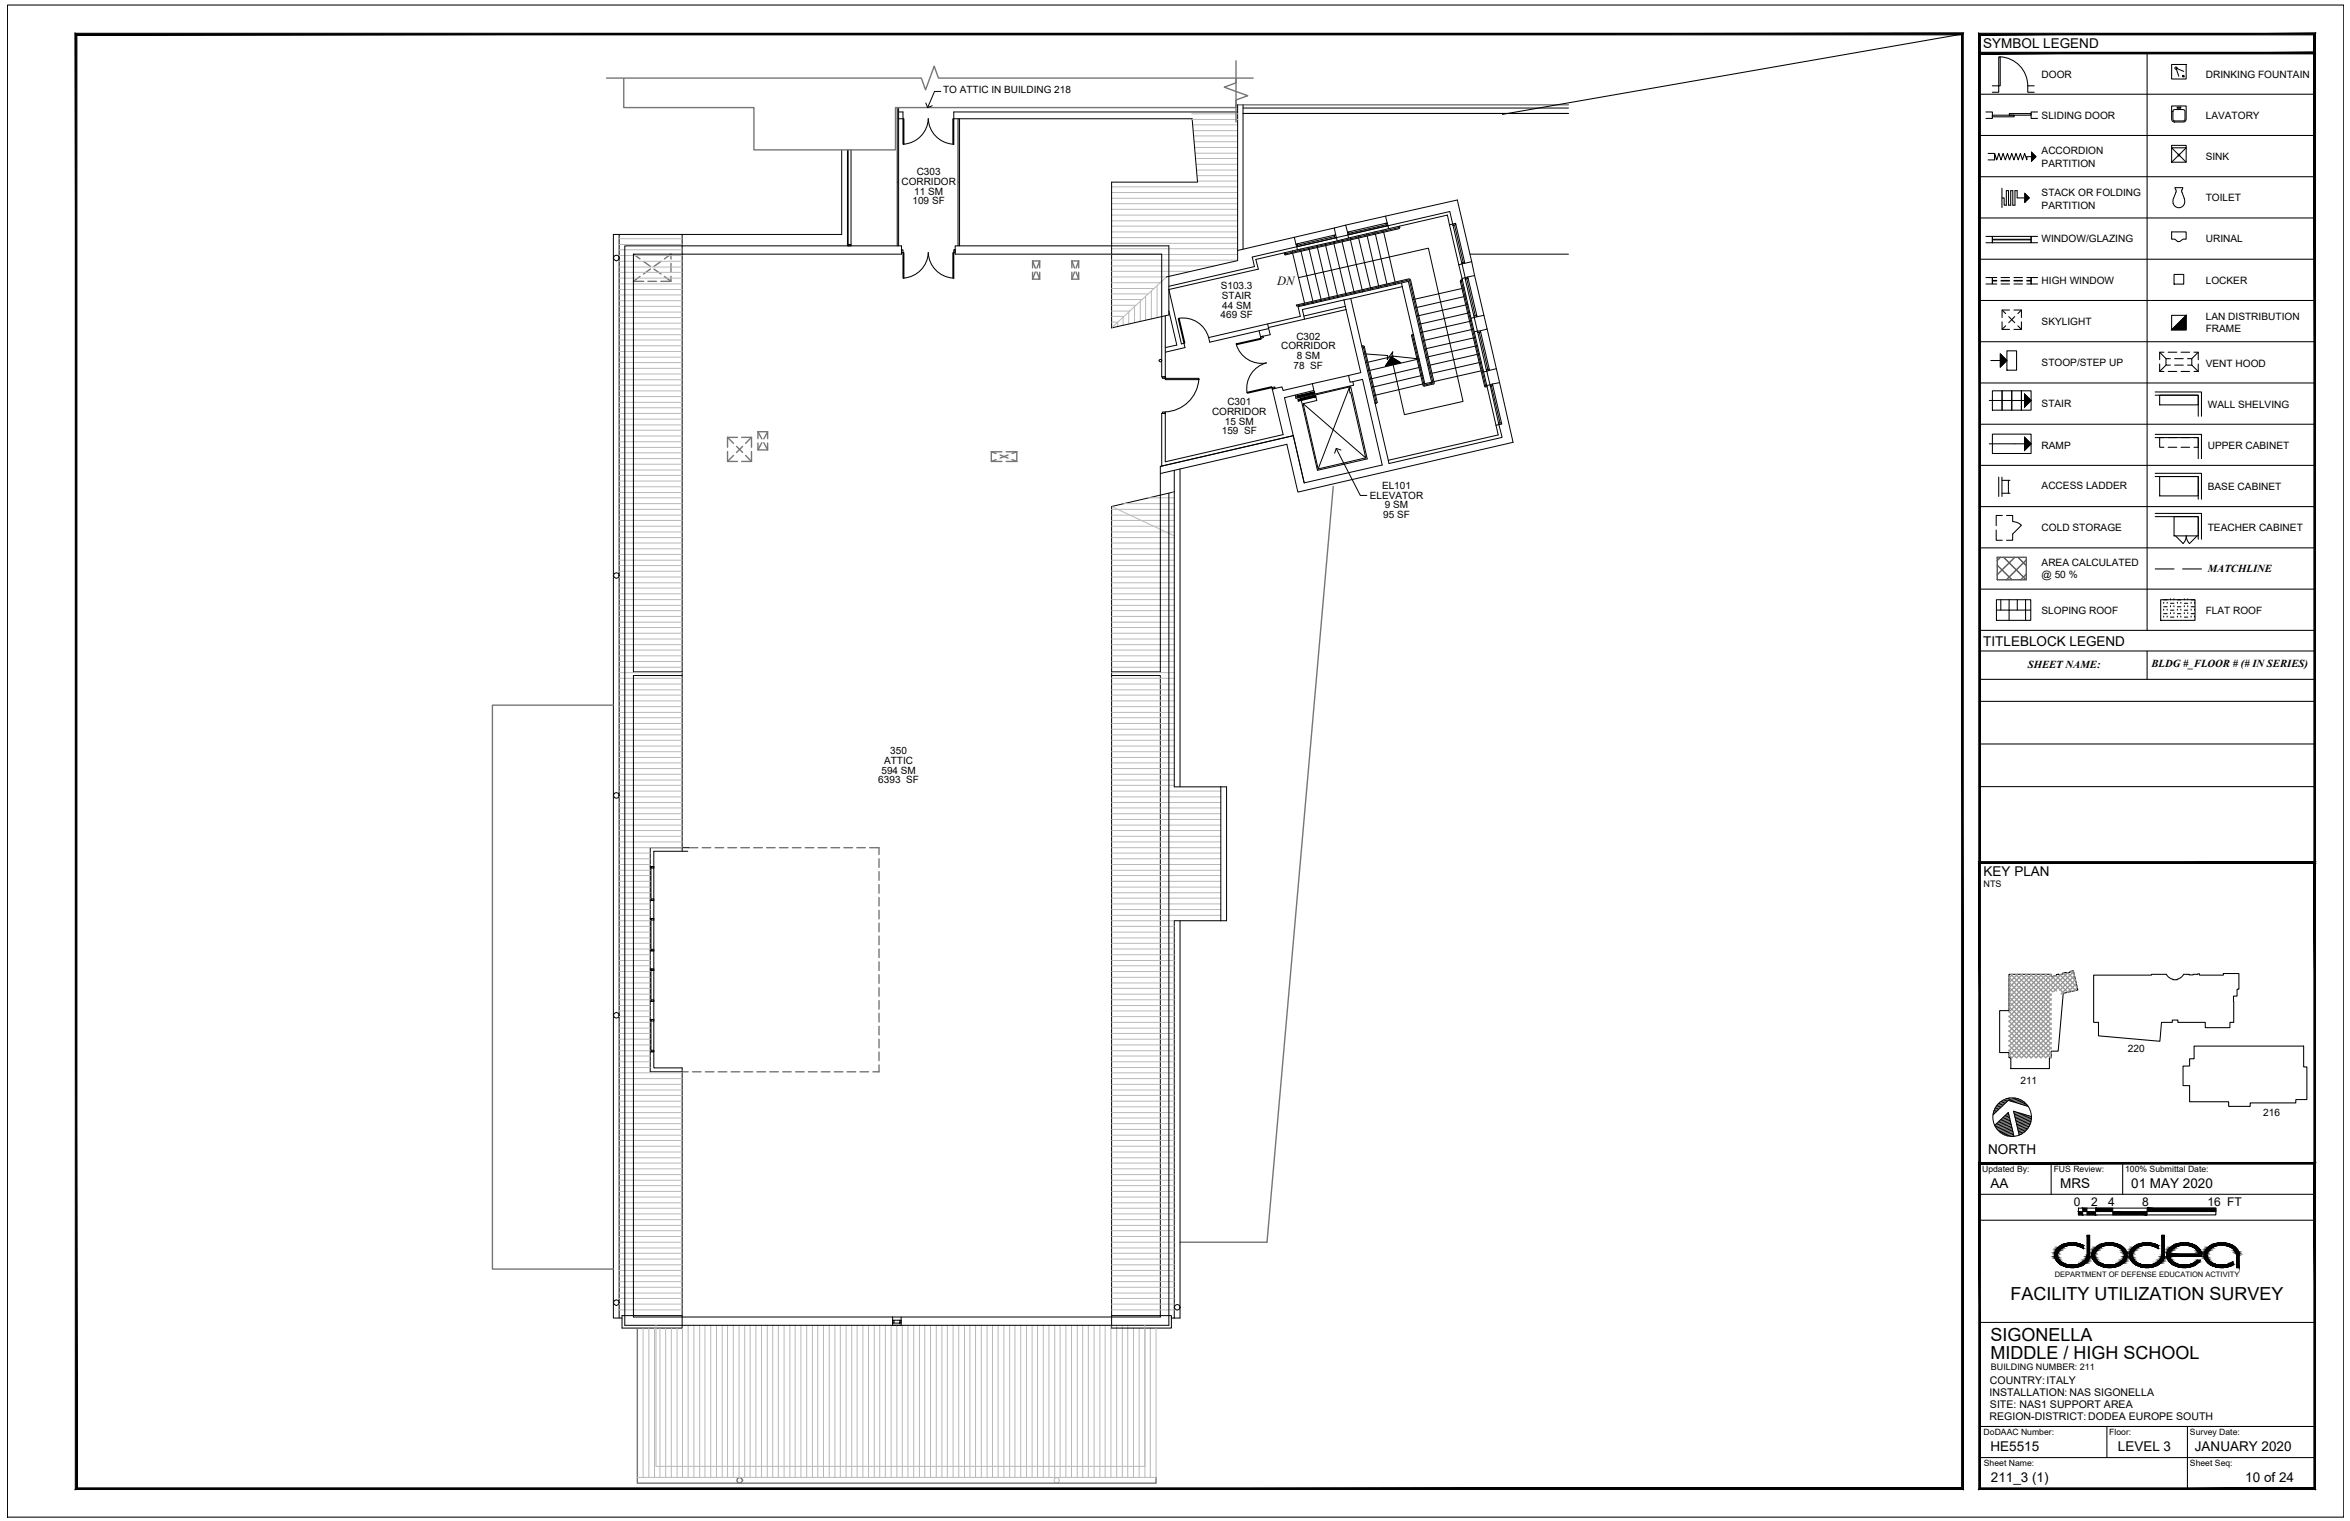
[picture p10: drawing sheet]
<svg xmlns="http://www.w3.org/2000/svg" width="432mm" height="279mm" viewBox="0 0 432 279" stroke-linecap="round" stroke-linejoin="round" font-family="sans-serif">
<defs><g id="words">
<g font-size="3.3">
<text x="369.4" y="238.9">FACILITY UTILIZATION SURVEY</text>
<text x="365.7" y="246.4">SIGONELLA</text>
<text x="365.7" y="249.6">MIDDLE / HIGH SCHOOL</text>
</g>
<g font-size="2.5">
<text x="364.4" y="8.9">SYMBOL LEGEND</text>
<text x="364.4" y="118.7">TITLEBLOCK LEGEND</text>
<text x="364.5" y="161">KEY PLAN</text>
<text x="365.3" y="211.9">NORTH</text>
<text x="365.7" y="218.3">AA</text>
<text x="378.5" y="218.3">MRS</text>
<text x="391.6" y="218.3">01 MAY 2020</text>
<text x="365.7" y="266.6">HE5515</text>
<text x="389.1" y="266.6">LEVEL 3</text>
<text x="403.3" y="266.6">JANUARY 2020</text>
<text x="365.8" y="272.3">211_3 (1)</text>
<text x="412.6" y="272.3">10 of 24</text>
</g>
<text font-size="2.3" x="234.7" y="52.3">DN</text>
<g font-size="2.2">
<text x="381.1" y="221.5">0</text>
<text x="384.2" y="221.5">2</text>
<text x="387.4" y="221.5">4</text>
<text x="393.6" y="221.5">8</text>
<text x="405.6" y="221.5">16 FT</text>
</g>
<g font-size="2">
<text x="405.7" y="105.1">MATCHLINE</text>
<text x="372.6" y="122.7">SHEET NAME:</text>
<text x="395.3" y="122.5">BLDG #_FLOOR # (# IN SERIES)</text>
</g>
<g font-size="1.9">
<text x="375.1" y="14.3">DOOR</text>
<text x="405.3" y="14.4">DRINKING FOUNTAIN</text>
<text x="375.1" y="21.8">SLIDING DOOR</text>
<text x="405.3" y="21.8">LAVATORY</text>
<text x="375.1" y="28.4">ACCORDION</text>
<text x="405.3" y="29.5">SINK</text>
<text x="375.1" y="30.6">PARTITION</text>
<text x="375.1" y="36.1">STACK OR FOLDING</text>
<text x="375.1" y="38.4">PARTITION</text>
<text x="405.3" y="37">TOILET</text>
<text x="375.1" y="44.5">WINDOW/GLAZING</text>
<text x="405.3" y="44.5">URINAL</text>
<text x="375.1" y="52.2">HIGH WINDOW</text>
<text x="405.3" y="52.1">LOCKER</text>
<text x="375.1" y="59.8">SKYLIGHT</text>
<text x="405.3" y="58.8">LAN DISTRIBUTION</text>
<text x="405.3" y="61.1">FRAME</text>
<text x="375.1" y="67.3">STOOP/STEP UP</text>
<text x="405.3" y="67.3">VENT HOOD</text>
<text x="375.1" y="74.8">STAIR</text>
<text x="405.7" y="74.9">WALL SHELVING</text>
<text x="375.1" y="82.5">RAMP</text>
<text x="405.7" y="82.5">UPPER CABINET</text>
<text x="375.1" y="89.9">ACCESS LADDER</text>
<text x="405.7" y="90">BASE CABINET</text>
<text x="375.1" y="97.6">COLD STORAGE</text>
<text x="405.7" y="97.5">TEACHER CABINET</text>
<text x="375.1" y="103.9">AREA CALCULATED</text>
<text x="375.1" y="106.1">@ 50 %</text>
<text x="375.1" y="112.7">SLOPING ROOF</text>
<text x="405.3" y="112.7">FLAT ROOF</text>
<text x="391" y="193.3">220</text>
<text x="371.2" y="199">211</text>
<text x="415.9" y="205">216</text>
<text x="365.6" y="256.4">INSTALLATION: NAS SIGONELLA</text>
<text x="365.6" y="254.2">COUNTRY:ITALY</text>
<text x="365.6" y="260.9">REGION-DISTRICT: DODEA EUROPE SOUTH</text>
<text x="365.6" y="258.6">SITE: NAS1 SUPPORT AREA</text>
</g>
<g font-size="1.8">
<text x="173.3" y="17.1">TO ATTIC IN BUILDING 218</text>
<text x="165.6" y="34">CORRIDOR</text>
<text x="168" y="35.8">11 SM</text>
<text x="168.4" y="32.2">C303</text>
<text x="167.7" y="37.5">109 SF</text>
<text x="224.3" y="53">S103.3</text>
<text x="224.3" y="58.4">469 SF</text>
<text x="224.5" y="54.9">STAIR</text>
<text x="224.6" y="56.7">44 SM</text>
<text x="235.4" y="64.2">CORRIDOR</text>
<text x="238.2" y="62.4">C302</text>
<text x="237.7" y="67.8">78 SF</text>
<text x="238.3" y="66">8 SM</text>
<text x="222.7" y="76.2">CORRIDOR</text>
<text x="225.5" y="74.4">C301</text>
<text x="224.5" y="79.7">159 SF</text>
<text x="225.1" y="78">15 SM</text>
<text x="254" y="89.8">EL101</text>
<text x="251.7" y="91.6">ELEVATOR</text>
<text x="254.2" y="95.2">95 SF</text>
<text x="254.5" y="93.4">9 SM</text>
<text x="161.4" y="143.9">6393 SF</text>
<text x="162" y="142.2">594 SM</text>
<text x="162.5" y="140.3">ATTIC</text>
<text x="163.6" y="138.5">350</text>
</g>
<g font-size="1.7">
<text x="364.5" y="162.9">NTS</text>
<text x="365.8" y="251.7">BUILDING NUMBER: 211</text>
</g>
<g font-size="1.6">
<text x="364.2" y="215.3">Updated By:</text>
<text x="377.4" y="215.3">FUS Review:</text>
<text x="390.5" y="215.3">100% Submittal Date:</text>
<text x="364.5" y="263.6">DoDAAC Number:</text>
<text x="387.6" y="263.6">Floor:</text>
<text x="402.4" y="263.6">Survey Date:</text>
<text x="364.5" y="269.3">Sheet Name:</text>
<text x="402.4" y="269.3">Sheet Seq:</text>
</g>
<text font-size="1.4" x="377.5" y="234.6">DEPARTMENT OF DEFENSE EDUCATION ACTIVITY</text>
</g></defs>
<!-- layer: A-WALL-FULL-INTR -->
<g fill="none" stroke="#000" stroke-width=".18">
<path d="M164.9 19.8v25.4M165.1 19.8v25.4M227.4 19.3v26.7M228.4 19.8h59.8M228.4 19.3v26.5M154.7 27.5v15.6h-29.4M155.7 27.5v17.7M155.8 27.5v17.4M156.4 27.5v17.7M165.1 20.6h.8v1.2h-.8M176 21.8v23.4M176.3 21.8v23.4"/>
<path d="M227.4 20.6h-52.1v1.2h43.7l1 11.7h-15.7v26.7l10.5-2.3M228.4 20.8h59.8M112.9 47l.3-.1 .4 .1 .2 .4-.2 .3-.4 .2-.3-.2-.2-.3zM113.8 43.1v199M125.3 43.1h-12.6v199h1.6M125.3 43.1v113.3M155.8 44.9h.6v.3h-.6zM213.5 58.1v11.1h.6M214.1 58v11.2M214.8 53.2l2.3 10 .4-.2 .2 .9-3.6 .8M214.8 57.1l1.4 6.3-2.1 .5M232.9 59.5l.2 .7"/>
<path d="M246.9 55.1l-7.6 1.8 .4 1.7M246.9 55.1l.4 1.8M247.2 56.3l-7.6 1.8M247.3 56.9l2.7 11.5-2.2 .6 .3 1.2 2.3-.5 3.6 15.7M247.3 56.9l-14.2 3.3M248.2 54.8l7 30.3M257.5 52l.2 .7M257.7 52.7l4.1 17.8 1.3-.3-4.3-18.5-20.3 4.6 .4 1.8-16.8 3.9 .2 .9 10.8-2.5M257.7 52.7l-10.8 2.4M270.1 46.7h18.1M212.9 66.2l.3-.2 .3 .2-.1 .2-.2 .1zM213.6 75.7h.5v.2h-.5z"/>
<path d="M213.6 69.2h.5v.3h-.5zM214.1 75.9h-.6v9.7M231.3 60.8l.3 1.1M231.6 61.9l.5-.2v.3l-.4 .1zM233.1 60.2l.3 1.3-1.8 .4M233.7 71.2l.5-.1 .1 .2-.5 .2zM233.8 71.5l1.8-.4 .2 .6 5.3-1.2 .3 1.2-5.4 1.4 3.5 15.1M233.8 71.5l2 8.3-21.7 5v-8.9M215.8 90.4l-11.5 2.6v151h10.9v-2.3h-10.9M237.7 80l-24.5 5.7v5.3M112.9 105.3l.3-.1 .4 .1 .2 .4-.2 .4-.4 .1-.3-.1-.2-.4zM112.9 145.7l.3-.1 .4 .1 .2 .4-.2 .4-.4 .1-.3-.1-.2-.4z"/>
<path d="M126.4 156.4h-6.3v2.8M126.5 155.7h-7v3.5M215.8 144.5h9.6v24.6h-9.6v73M224.3 144.5v24.6M119.5 165.4v3.3M119.5 174.7v3.3M120.1 165.4v3.3M120.1 174.7v3.3M216.8 169.1v73h-1.6M112.9 186.2l.3-.2 .4 .2 .2 .3-.2 .4-.4 .1-.3-.1-.2-.4zM119.5 183.9v3.4M119.5 193.2v3.7h5.8"/>
<path d="M120.1 193.2v3h5.2v47.8h-11v-2.3h11M120.1 183.9v3.4M112.9 238.9l.3-.1 .4 .1 .2 .4-.2 .3-.4 .2-.3-.2-.2-.3zM216 239.8l.3-.2 .4 .2 .1 .3-.1 .4-.4 .2-.3-.2-.2-.4zM164 243.5h1.6"/>
</g>
<!-- layer: A-ROOF-SPCL -->
<g fill="none" stroke="#b9b9b9" stroke-width=".18">
<path d="M204.3 34.3h23.1M204.3 36.4h23.1M204.3 35.4h23.1M204.3 39.5h23.1M204.3 38.5h23.1M204.3 37.4h23.1M219 20.9h8.4M219.1 21.9h8.3M219.2 22.9h8.2M219.2 24h8.2M219.3 25h8.1M219.4 26h8"/>
<path d="M219.5 27.1h7.9M219.6 28.1h7.8M219.7 29.1h7.7M219.8 30.2h7.6M219.9 31.2h7.5M219.9 32.3h7.5M220 33.3h7.4M113.8 43.9h11.5M113.8 44.9h11.5M113.8 45.9h11.5M113.8 46.9h11.5M113.8 48h11.5"/>
<path d="M113.8 49.1h11.5M113.8 50h11.5M113.8 51.1h11.5M113.8 52.1h11.5M113.8 53.2h11.5M113.8 54.2h11.5M113.8 55.2h11.5M113.8 56.3h11.5M113.8 57.3h11.5M113.8 58.3h11.5M113.8 59.4h11.5M204.3 42.6h23.1"/>
<path d="M204.3 41.5h23.1M204.3 40.6h23.1M204.3 45.7h23.1M204.3 44.7h23.1M204.3 43.7h23.1M204.3 59.2h1.1M204.3 58.1h2.2M204.3 57.1h3.3M204.3 56.1h4.4M204.3 55h5.5M204.3 54h6.7M204.3 53h7.8"/>
<path d="M204.3 51.9h8.9M204.3 50.9h10M204.3 49.8h14.3M204.3 48.8h18.8M204.3 47.8h23.1M204.3 46.8h23.1M205.4 59.2v.8M206.4 58.2v1.6M207.4 57.3v2.2M208.5 56.3v3M209.5 55.4v3.6M210.5 54.4v4.4"/>
<path d="M211.6 53.5v5.1M212.6 52.5v5.8M214.4 50.8l-10.1 9.4M113.8 60.4h11.5M113.8 61.5h11.5M113.8 62.5h11.5M113.8 63.5h11.5M113.8 64.6h11.5M113.8 65.6h11.5M113.8 66.6h11.5M113.8 67.7h11.5M113.8 68.7h11.5"/>
<path d="M113.8 69.8h11.5M113.8 70.8h11.5M113.8 71.8h11.5M113.8 72.8h11.5M113.8 73.9h11.5M113.8 74.9h11.5M113.8 75.9h11.5M113.8 77h11.5M113.8 78.1h11.5M113.8 79h11.5M113.8 99.8h11.5M113.8 98.8h11.5"/>
<path d="M113.8 97.7h11.6M113.8 96.7h11.5M113.8 95.6h11.5M113.8 94.6h11.5M113.8 93.6h11.5M113.8 92.5h11.5M113.8 91.5h11.5M113.8 90.5h11.5M113.8 80.1h11.5M113.8 81.1h11.5M113.8 82.2h11.5M113.8 83.2h11.5"/>
<path d="M113.8 84.2h11.5M113.8 85.3h11.5M113.8 86.3h11.5M113.8 87.3h11.5M113.8 88.4h11.5M113.8 89.4h11.5M204.3 93l11.5 5.4M204.3 99.8h11.5M204.3 98.8h11.5M204.3 97.7h11.5M204.3 96.7h11.5M204.3 95.6h11.5"/>
<path d="M204.3 94.6h11.5M204.3 93.6h11.5M206.5 92.5h9.3M211 91.5h4.8M215.5 90.5h.3M113.8 119.4h11.5M113.8 118.4h11.5M113.8 117.4h11.5M113.8 116.3h11.5M113.8 115.3h11.5M113.8 114.3h11.5M113.8 113.2h11.5"/>
<path d="M113.8 112.2h11.5M113.8 111.2h11.5M113.8 110.1h11.5M113.8 109.1h11.5M113.8 108h11.5M113.8 107.1h11.5M113.8 106h11.5M113.8 104.9h11.5M113.8 103.9h11.5M113.8 102.9h11.5M113.8 101.8h11.5M113.8 100.8h11.5"/>
<path d="M204.3 119.4h11.5M204.3 118.4h11.5M204.3 117.4h11.5M204.3 116.3h11.5M204.3 115.3h11.5M204.3 114.3h11.5M204.3 113.2h11.5M204.3 112.2h11.5M204.3 111.2h11.5M204.3 110.1h11.5M204.3 109.1h11.5M204.3 108h11.5"/>
<path d="M204.3 107.1h11.5M204.3 106h11.5M204.3 104.9h11.5M204.3 103.9h11.5M204.3 102.9h11.5M204.3 101.8h11.5M204.3 100.8h11.5M113.8 139.1h11.5M113.8 138.1h11.5M113.8 137h11.5M113.8 136h11.5M113.8 135h11.5"/>
<path d="M113.8 134h11.5M113.8 132.9h11.5M113.8 131.8h11.5M113.8 130.9h11.5M113.8 129.8h11.5M113.8 128.7h11.5M113.8 127.7h11.5M113.8 126.7h11.5M113.8 125.7h11.5M113.8 124.6h11.5M113.8 123.6h11.5M113.8 122.6h11.5"/>
<path d="M113.8 121.5h11.5M113.8 120.5h11.5M204.3 139.1h11.5M204.3 138.1h11.5M204.3 137h11.5M204.3 136h11.5M204.3 135h11.5M204.3 134h11.5M204.3 132.9h11.5M204.3 131.8h11.5M204.3 130.9h11.5M204.3 129.8h11.5"/>
<path d="M204.3 128.7h11.5M204.3 127.7h11.5M204.3 126.7h11.5M204.3 125.7h11.5M204.3 124.6h11.5M204.3 123.6h11.5M204.3 122.6h11.5M204.3 121.5h11.5M204.3 120.5h11.5M113.8 159.9h5.7M113.8 158.8h5.7M113.8 157.7h5.7"/>
<path d="M113.8 156.7h5.7M113.8 155.7h11.5M113.8 154.7h11.5M113.8 153.6h11.5M113.8 152.6h11.5M113.8 151.6h11.5M113.8 150.5h11.5M113.8 149.5h11.5M113.8 148.4h11.5M113.8 147.4h11.5M113.8 146.4h11.5M113.8 145.3h11.5"/>
<path d="M113.8 144.3h11.5M113.8 143.3h11.5M113.8 142.2h11.5M113.8 141.2h11.5M113.8 140.1h11.5M204.3 159.9h20M204.3 158.8h20M204.3 157.7h20M204.3 156.7h20M204.3 155.7h20M204.3 154.7h20M204.3 153.6h20"/>
<path d="M204.3 152.6h20M204.3 151.6h20M204.3 150.5h20M204.3 149.5h20M204.3 148.4h20M204.3 147.4h20M204.3 146.4h20M204.3 145.3h20M204.3 144.3h11.5M204.3 143.3h11.5M204.3 142.2h11.5M204.3 141.2h11.5"/>
<path d="M204.3 140.1h11.5M113.8 179.5h5.7M113.8 178.5h5.7M113.8 177.4h5.7M113.8 176.4h5.7M113.8 175.4h5.7M113.8 174.3h5.7M113.8 173.3h5.7M113.8 172.3h5.7M113.8 171.2h5.7M113.8 170.2h5.7M113.8 169.1h5.7"/>
<path d="M113.8 168.1h5.7M113.8 167.1h5.7M113.8 166h5.7M113.8 165h5.7M113.8 164h5.7M113.8 163h5.7M113.8 161.9h5.7M113.8 160.8h5.7M204.3 179.5h11.5M204.3 178.5h11.5M204.3 177.4h11.5M204.3 176.4h11.5"/>
<path d="M204.3 175.4h11.5M204.3 174.3h11.5M204.3 173.3h11.5M204.3 172.3h11.5M204.3 171.2h11.5M204.3 170.2h11.5M204.3 169.1h11.5M204.3 168.1h20M204.3 167.1h20M204.3 166h20M204.3 165h20M204.3 164h20"/>
<path d="M204.3 163h20M204.3 161.9h20M204.3 160.8h20M113.8 199.2h11.5M113.8 198.1h11.5M113.8 197.1h11.5M113.8 196.1h5.7M113.8 195h5.7M113.8 194h5.7M113.8 193h5.7M113.8 192h5.7M113.8 190.9h5.7"/>
<path d="M113.8 189.8h5.7M113.8 188.9h5.7M113.8 187.8h5.7M113.8 186.7h5.7M113.8 185.7h5.7M113.8 184.7h5.7M113.8 183.7h5.7M113.8 182.6h5.7M113.8 181.6h5.7M113.8 180.6h5.7M204.3 199.2h11.5M204.3 198.1h11.5"/>
<path d="M204.3 197.1h11.5M204.3 196.1h11.5M204.3 195h11.5M204.3 194h11.5M204.3 193h11.5M204.3 192h11.5M204.3 190.9h11.5M204.3 189.8h11.5M204.3 188.9h11.5M204.3 187.8h11.5M204.3 186.7h11.5M204.3 185.7h11.5"/>
<path d="M204.3 184.7h11.5M204.3 183.7h11.5M204.3 182.6h11.5M204.3 181.6h11.5M204.3 180.6h11.5M113.8 219.9h11.5M113.8 218.9h11.5M113.8 217.8h11.5M113.8 216.8h11.5M113.8 215.8h11.5M113.8 214.7h11.5M113.8 213.6h11.5"/>
<path d="M113.8 212.7h11.5M113.8 211.6h11.5M113.8 210.6h11.5M113.8 209.5h11.5M113.8 208.5h11.5M113.8 207.5h11.5M113.8 206.4h11.5M113.8 205.4h11.5M113.8 204.4h11.5M113.8 203.3h11.5M113.8 202.3h11.5M113.8 201.2h11.5"/>
<path d="M113.8 200.2h11.5M204.3 219.9h11.5M204.3 218.9h11.5M204.3 217.8h11.5M204.3 216.8h11.5M204.3 215.8h11.5M204.3 214.7h11.5M204.3 213.6h11.5M204.3 212.7h11.5M204.3 211.6h11.5M204.3 210.6h11.5M204.3 209.5h11.5"/>
<path d="M204.3 208.5h11.5M204.3 207.5h11.5M204.3 206.4h11.5M204.3 205.4h11.5M204.3 204.4h11.5M204.3 203.3h11.5M204.3 202.3h11.5M204.3 201.2h11.5M204.3 200.2h11.5M113.8 239.6h11.5M113.8 238.5h11.5M113.8 237.5h11.5"/>
<path d="M113.8 236.5h11.5M113.8 235.4h11.5M113.8 234.4h11.5M113.8 233.4h11.5M113.8 232.3h11.5M113.8 231.3h11.5M113.8 230.2h11.5M113.8 229.2h11.5M113.8 228.2h11.5M113.8 227.1h11.5M113.8 226.1h11.5M113.8 225.1h11.5"/>
<path d="M113.8 224h11.5M113.8 223h11.5M113.8 221.9h11.5M113.8 221h11.5M204.3 239.6h11.5M204.3 238.5h11.5M204.3 237.5h11.5M204.3 236.5h11.5M204.3 235.4h11.5M204.3 234.4h11.5M204.3 233.4h11.5M204.3 232.3h11.5"/>
<path d="M204.3 231.3h11.5M204.3 230.2h11.5M204.3 229.2h11.5M204.3 228.2h11.5M204.3 227.1h11.5M204.3 226.1h11.5M204.3 225.1h11.5M204.3 224h11.5M204.3 223h11.5M204.3 221.9h11.5M204.3 221h11.5M113.8 240.6h11.5"/>
<path d="M118.2 244v27.4M119.2 244v27.4M120.3 244v27.4M120.5 243.5v25.9h89.9M121.3 244v27.4M122.3 244v27.4M123.4 244v27.4M124.4 244v27.4M125.4 244v27.4M126.4 243.5v27.9M127.5 243.5v27.9M128.6 243.5v27.9"/>
<path d="M129.5 243.5v27.9M130.6 243.5v27.9M131.6 243.5v27.9M132.7 243.5v27.9M133.7 243.5v27.9M134.7 243.5v27.9M135.8 243.5v27.9M136.8 243.5v27.9M137.8 243.5v27.9M138.9 243.5v27.9M139.9 243.5v27.9M141 243.5v27.9"/>
<path d="M142 243.5v27.9M143 243.5v27.9M144.1 243.5v27.9M145.1 243.5v27.9M146.1 243.5v27.9M147.2 243.5v27.9M148.2 243.5v27.9M149.3 243.5v27.9M150.3 243.5v27.9M151.3 243.5v27.9M152.4 243.5v27.9M153.4 243.5v27.9"/>
<path d="M154.4 243.5v27.9M155.5 243.5v27.9M156.5 243.5v27.9M157.5 243.5v27.9M158.6 243.5v27.9M159.6 243.5v27.9M160.6 243.5v27.9M161.6 243.5v27.9M162.7 243.5v27.9M163.7 243.5v27.9M164.8 243.5v27.9M165.8 243.5v27.9"/>
<path d="M166.8 243.5v27.9M167.9 243.5v27.9M168.9 243.5v27.9M169.9 243.5v27.9M171 243.5v27.9M172 243.5v27.9M173.1 243.5v27.9M174.1 243.5v27.9M175.1 243.5v27.9M176.2 243.5v27.9M177.2 243.5v27.9M178.2 243.5v27.9"/>
<path d="M179.3 243.5v27.9M180.3 243.5v27.9M181.4 243.5v27.9M182.4 243.5v27.9M183.4 243.5v27.9M184.5 243.5v27.9M185.5 243.5v27.9M186.5 243.5v27.9M187.6 243.5v27.9M188.6 243.5v27.9M189.6 243.5v27.9M190.6 243.5v27.9"/>
<path d="M191.7 243.5v27.9M192.7 243.5v27.9M193.8 243.5v27.9M194.8 243.5v27.9M195.8 243.5v27.9M196.9 243.5v27.9M197.9 243.5v27.9M198.9 243.5v27.9M200 243.5v27.9M201 243.5v27.9M202.1 243.5v27.9M203.1 243.5v27.9"/>
<path d="M204.1 243.5v27.9M204.3 240.6h11.5M205.2 243.5v27.9M206.2 243.5v27.9M207.2 243.5v27.9M208.3 244v27.4M209.3 244v27.4M210.4 243.5v27.9M211.4 244v27.4M212.4 244v27.4h-95.3M193.8 271.6l.4-.2 .3 .2 .2 .3-.2 .4-.3 .2-.4-.2-.1-.4z"/>
</g>
<!-- layer: A-ROOF-OTLN -->
<g fill="none" stroke="#757575" stroke-width=".25">
<path d="M111.5 14.3h57.8l.8 2.2 1.6-4.3 .7 2.1h57.9M114.6 14.4v5.4h23.9v7.7h26v-7.7h62.6v-5.4M227.1 11.2v4l-2.1 .8 4.3 1.6-2.2 .8v4M227.1 19.3h61.1M245 89.4l-12.2 138.8h-16M112.7 129.5h-22.2v103.6h22.2M126.5 155.7h1.7M129 155.7h1.6M131.4 155.7h1.6M133.7 155.7h1.6M136.1 155.7h1.6M138.5 155.7h1.6"/>
<path d="M140.9 155.7h1.5M143.2 155.7h1.6M145.6 155.7h1.6M147.9 155.7h1.6M150.3 155.7h1.6M152.7 155.7h1.6M155.1 155.7h1.5M157.4 155.7h1.6M159.8 155.7h1.7v1.3M161.5 157.7v1.6M161.5 160.1v1.6M161.5 162.5v1.6"/>
<path d="M161.5 164.9v1.5M161.5 167.2v1.6M161.5 169.6v1.6M161.5 172v1.5M161.5 174.3v1.6M161.5 176.7v1.6M161.5 179.1v1.5M125.3 196.9h1.1M127.2 196.9h1.6M129.6 196.9h1.6M132 196.9h1.6M134.3 196.9h1.6"/>
<path d="M136.7 196.9h1.6M139.1 196.9h1.6M141.4 196.9h1.6M143.8 196.9h1.6M146.2 196.9h1.6M148.5 196.9h1.6M150.9 196.9h1.6M153.3 196.9h1.6M155.7 196.9h1.5M158 196.9h1.6M161.5 195.6v1.3h-1.1M161.5 181.4v1.6"/>
<path d="M161.5 183.8v1.6M161.5 186.2v1.5M161.5 188.5v1.6M161.5 190.9v1.6M161.5 193.3v1.5M117.1 244v28.5h95.3v-1.1M135.5 271.6l.4-.2 .3 .2 .3 .3-.3 .4-.3 .2-.4-.2-.1-.4z"/>
</g>
<!-- layer: A-WALL-FULL-EXTR -->
<g fill="none" stroke="#000" stroke-width=".18">
<path d="M254.6 39.7l.3 1.2M165.6 45.9h.3v.5h-.3zM175.3 45.9h.2v.5h-.2zM214.8 57.9v-12.7h-39.3v1.5h38v11.4M237.8 43.6l.3 1.2M238.3 45.3l.1 .6M238.4 45.9l-7.6 1.8 .4 1.7-16.4 3.8M245.2 41.9l-17.8 4.1v1.9l-13.1 3M245.6 43.7l.1 .6M247.3 41.4l20.5-4.7 2.6 11.4M247.6 42.7l-.3-1.3-2.1 .5 .2 1.2M247.8 43.7l-9.4 2.2"/>
<path d="M255 41.5l.2 .5M255.2 42l-7.4 1.7-.1-.6M266.3 41.3l-.3-1.8-10.8 2.5M268 48.7l-1.7-7.4 .6-.1-.5-2.3-36.3 8.3 .4 1.8-15.7 3.6M268 48.7l.6-.2 .6 2.5-.6 .2zM268.6 51.2l1.7 7.3M269.1 48.4l1.3-.3 .5 2.5-1.2 .3M270.3 58.5l.6-.2 .6 2.5-.6 .2M270.3 58.5l.6 2.5M270.9 50.6l1.8 7.3M271.4 58.2l1.3-.3 .6 2.5-1.3 .4M270.9 61l1.7 7.3"/>
<path d="M272.6 68.3l.6 2.5M272.6 68.3l.6-.1 .6 2.5-.6 .1M273.2 70.8l1.7 7.3M273.3 60.4l1.6 7.3M273.6 68l1.3-.3 .6 2.6-1.3 .2M274.9 78.1l.5-.1 .6 2.3-20.8 4.8M274.9 78.1l.4 1.8-20.2 4.7M275.5 70.3l2.5 11-39.5 9.1-2.1-8.8M213.2 91v32.4h-8.9M214.8 90.6v152.9h-10.5M215.8 86.4v58.1M216.8 86.1v58.4"/>
<path d="M236.5 81.6l-23.3 5.4M237.6 80l2 8.7M237.7 80l-24.5 5.7M239.5 88.2l.1 .5M254 85.4l-14.4 3.3M125.3 123.4h-8.9v-76.7h49.2v-1.5h-50.8v198.3h89.3M125.3 124.1h-8.9v117.8h47.6M204.3 124.1h8.9v117.8h-49.2M164 241.9v1.6M165.6 241.9v1.6"/>
</g>
<!-- layer: A-FLOR-STRS -->
<g fill="none" stroke="#000" stroke-width=".18">
<path d="M237.5 46.1v.2M237.5 46.5l2.2 9.2M238.3 45.9h.2M239 45.8v.1M239 46.2l2.2 9.1M239.7 55.9l.1 .2M240.5 45.4l.1 .2M240.6 45.8l2.1 9.2M241.2 55.6l.1 .1M242 45l.1 .3M242.1 45.5l2.1 9.1M242.7 55.2l.1 .2"/>
<path d="M243.5 44.7l.1 .2M243.6 45.1l2.2 9.2M244.2 54.8l.1 .2M245 44.4l.1 .2M245.1 44.8l2.2 9.1M245.8 54.5v.2M246.5 44l.1 .3M246.6 44.4l2.2 9.2M247.3 54.1v.2M248.1 43.7v.2M248.1 44l2.2 9.2M248.8 53.8v.2"/>
<path d="M249.6 43.3v.2M249.6 43.7l2.2 9.2M250.3 53.5l.1 .2M251.1 43l.1 .2M251.2 43.4l2.1 9.1M251.8 53.1l.1 .1M252.6 42.6l.1 .2M252.7 43l2.1 9.2M253.3 52.7l.1 .2M254.1 42.3l.1 .2M254.2 42.7l2.1 9.1M254.8 52.4l.1 .2"/>
<path d="M256.3 52l.1 .2M259.6 55h.2M259.9 56.6h.2M260.3 58.1h.2M260.6 59.6h.2M268.6 53l-8.6 2M269 54.5l-8.7 2M269 52.9h-.1M269.3 56l-8.6 2M269.4 54.4h-.2M269.7 55.9l-.2 .1M269.7 57.5l-8.7 2"/>
<path d="M270 59l-8.7 2M270.1 57.4l-.2 .1M270.4 58.9l-.2 .1M251.2 66.6h-.3M251.5 68.1h-.2M251.9 69.6l-.3 .1M252.2 71.1l-.2 .1M252.6 72.6l-.3 .1M254.9 65.7l-3.6 .8M256.1 65.4l-.9 .2M260.4 66l-8.7 2M260.7 67.5l-8.7 2.1"/>
<path d="M260.7 65.9l-.1 .1M261 61.1h.1M261.1 69l-8.7 2.1M261.1 67.4l-.2 .1M261.3 62.6h.2M261.4 70.5l-8.7 2.1M261.4 68.9l-.1 .1M261.8 70.5h-.2M261.9 64.1l-.2 .1M262.2 65.6l-.2 .1M262.6 67.1l-.2 .1M262.9 68.6l-.2 .1"/>
<path d="M263.2 70.2h-.1M270.4 60.6l-8.7 1.9M270.8 60.4l-.3 .1M270.8 62.1l-8.7 1.9M271.1 63.6l-8.7 1.9M271.1 61.9l-.2 .1M271.4 65.1l-8.6 2M271.5 63.5h-.2M271.8 65h-.2M271.8 66.6l-8.7 2M272.1 68.1l-8.6 2M272.2 66.5h-.2"/>
<path d="M272.5 68h-.2"/>
</g>
<!-- layer: A-GLAZ-PRHT -->
<g fill="none" stroke="#000" stroke-width=".18">
<path d="M238.1 44.8h.3l.1 .5h-.2zM245.2 43.2l.2-.1 .2 .6h-.3zM245.2 43.2l-6.8 1.6M245.2 43.4l-6.7 1.6M245.3 43.7l-6.8 1.6M247.6 42.7l.2-.1 .1 .5h-.2zM254.6 41h.3l.1 .5h-.2zM254.6 41l-6.8 1.6M254.7 41.3l-6.8 1.6M254.8 41.5l-6.9 1.6M266.9 41.2l.6-.2v.3l-.5 .1zM267 41.4l1.6 6.9"/>
<path d="M267.3 41.4l1.6 6.8M267.5 41.3l1.6 6.8M268.6 48.3l.5-.2v.3l-.5 .1zM269.2 51l.5-.1 .1 .3-.6 .1zM269.2 51.3l1.6 6.8M269.5 51.2l1.6 6.8M269.8 51.2l1.5 6.7M270.8 58.1l.5-.2 .1 .3-.5 .1zM271.5 60.8h.5l.1 .2-.6 .1zM271.5 61.1l1.6 6.8M271.8 61l1.6 6.9M272.1 61l1.5 6.8"/>
<path d="M273.1 67.9l.5-.1v.2l-.4 .2zM273.8 70.7l.4-.2 .1 .3-.5 .1zM273.8 70.9l1.6 6.8M274 70.9l1.6 6.8M274.3 70.8l1.6 6.9M275.4 77.7h.5v.2l-.5 .1zM119.5 159.2h.6v6.2h-.6zM119.6 159.2h.5v.3h-.5zM119.6 159.2v5.9M119.5 168.7h.6v6h-.6zM119.6 165.1h.5v.3h-.5zM119.6 168.7h.5v.3h-.5z"/>
<path d="M119.6 174.4h.5v.3h-.5zM119.6 178h.5v.3h-.5zM119.6 168.7v5.7M119.6 178v5.7M119.5 183.9v-5.9h.6v5.9h-.6M119.5 193.1v-5.8h.6v5.9h-.6M119.6 183.7h.5v.2h-.5zM119.6 187.3h.5v.3h-.5zM119.6 192.9h.5v.3h-.5zM119.6 187.3v5.6M164 242.5h.3v.5h-.3zM164.3 243h1v-.5h.3v.5h-.3"/>
<path d="M164.3 242.5h1"/>
</g>
<!-- layer: A-FLOR-HRAL -->
<path d="M256.9 41.6l.1 .2-20.8 4.8-.1-.2M257.1 41.5l.1 .3-.1 .2-20.9 4.8h-.1l-.1-.3M268.4 51.6h.2M268.7 51.3l-.3 .2-.1 .2 4.5 19.2 .1 .2 .4-.1M268.7 51.6h-.2l4.5 19.3 .2-.1M250.2 63.6l.2-.1 .3 .2 2.4 10.2-.4 .3M250.3 63.8l.2-.1 2.3 10.2-.1 .1M259.7 61.4l-.3 .1v.2l2.1 9.1 .2 .1 1.7-.4 .1-.2-4.3-18.9-.1-.1-.2-.1-20.7 4.8 .1 .2 20.7-4.8 4.3 19-1.6 .4-2.1-9.1 .2-.1" fill="none" stroke="#000" stroke-width=".18"/>
<!-- layer: A-ROOF-SKLT -->
<g fill="none" stroke="#757575" stroke-width=".25">
<path d="M116.4 46.7l1.2 .9M117.6 50.8l-1.2 .9h1.9M118.3 48l1.2 1M119.1 51.7h1.5M119.5 49.4l-1.2 .9M120.2 49.4l1.2 .9M121.4 48l-1.2 1M122.1 47.6l1.2-.9v.9M122.1 50.8l1.2 .9M123.3 50.8v.9h-1.9M123.3 48.4v1.6M189.7 47.9l.5 1.3"/>
<path d="M189.7 47.9h1.3M189.7 47.9v1.3M189.7 50v1.3M190.2 50l-.5 1.3M190.5 50l.5 1.3h-1.3M191 47.9l-.5 1.3M191 47.9v1.3M191 50v1.3M196.9 47.9l.5 1.3M196.9 47.9h1.3M196.9 51.3h1.3M196.9 47.9v1.3"/>
<path d="M196.9 50v1.3M197.4 50l-.5 1.3M197.7 50l.5 1.3M198.2 47.9l-.5 1.3M198.2 47.9v1.3M198.2 50v1.3M139.3 79.3h1.7v1.3M139.3 79.3l.7 1.3M139.3 79.3v1.3M141 79.3l-.7 1.3M133.7 82.9v1.9h1.8M133.7 80.3l1.1 1.1"/>
<path d="M133.7 80.3v1.9M133.7 80.3h1.8M134.8 83.7l-1.1 1.1M135.3 82l1.2 1.1M136.3 80.3h1.8v1.9M136.5 82l-1.2 1.1M137 83.7l1.1 1.1M138.1 82.9v1.9h-1.8M138.1 80.3l-1.1 1.1M139.3 81.4v1.2h1.7v-1.2M140 81.3l-.7 1.3M140.3 81.3l.7 1.3"/>
<path d="M182.2 83v1.8h1.9M182.2 83l.8 .3M182.2 83h1.9M183 84.4l-.8 .4M183.8 83.6l1.4 .6M184.9 83h1.9M184.9 84.8h1.9M185.2 83.6l-1.4 .6M186 84.4l.8 .4M186.8 83l-.8 .3M186.8 83v1.8"/>
</g>
<!-- layer: A-FLOR-EVTR -->
<g fill="none" stroke="#000" stroke-width=".18">
<path d="M238.3 72.7l3.2-.8v.2l-3.2 .7zM238.3 72.8l3.2-.7 .1 .2-3.3 .8zM238.5 73.4l3.2-.8v.2l-3.2 .7zM238.5 73.6l3.2-.8 .1 .1-3.3 .8zM239.5 74.2l2.7 11.9M239.5 74.2l11.4 9.9M241.5 73.1l.3-.1 .1 .6-2.4 .6M247.8 69l-6.7 1.5M248 71.1l.1 .3-.2 .1 .2 .7 .1-.1 2.7 12M248 71.1l-9 2.2M248 71.1h.2l3 13.2-9.1 2.1-3-12.8M248 71.1l-5.8 15"/>
<path d="M248.6 70.1l.1 .7-10.6 2.4-.1-.6M250.9 84.1l-8.7 2"/>
</g>
<!-- layer: Z-FU-IDNM-DSPL -->
<path d="M170.1 18.9l.3 .9 .9-.4M246.4 82.7l-.9-.3-.3 .9" fill="none" stroke="#000" stroke-width=".18"/>
<!-- layer: 0 -->
<path d="M172.9 16.8h-1.2l-1.3 3M245.5 82.4l4.5 8.6h1.2" fill="none" stroke="#000" stroke-width=".18"/>
<!-- layer: A-ANNO-SYMB -->
<path d="M238.6 51l23.9-5.4 6.3 28.1-10.7 2.5-2.1-9.3M250.5 65l4.5 .3-.1 .8 1-1.5-.2 .8 5 .5M255.6 65.5l1.7 1.1-2.7 .6z" fill="none" stroke="#000" stroke-width=".18"/>
<path d="M255.6 65.5l1.7 1.1-2.7 .6z" fill="#000" stroke="#000" stroke-width=".18"/>
<!-- layer: A-DOOR-PRHT -->
<g fill="none" stroke="#000" stroke-width=".19">
<path d="M165.9 21.8h.2v4.7h-.2zM166.1 26.5a4.9 4.9 0 0 0 4.5-4.7 4.9 4.9 0 0 0 4.5 4.7M175.1 21.8h.2v4.7h-.2zM165.9 46.4h.2v4.7h-.2zM166.1 51.1a4.9 4.9 0 0 0 4.5-4.7 4.9 4.9 0 0 0 4.5 4.7M175.1 46.4h.2v4.7h-.2zM216.5 58.5h.2l1 4.5h-.2zM216.7 58.5a4.9 4.9 0 0 1 5.4 3.5M214.1 69.5h6.2v.2h-6.2zM220.3 69.7a6.4 6.4 0 0 1-6.2 6M227.2 63.2l4.5-1.1v.2l-4.5 1zM227.2 63.3a4.9 4.9 0 0 0 5.5 3.4"/>
<path d="M229.1 72.1l4.6-1.1v.2l-4.5 1zM232.7 66.7a4.9 4.9 0 0 0-3.6 5.3"/>
</g>
<!-- layer: G-ANNO-SYMB -->
<path d="M381.9 221.9h25.3v1.3h-25.3z" fill="none" stroke="#000" stroke-width=".19"/>
<g fill="#000" stroke="#000" stroke-width=".18">
<path d="M381.9 222.6l.8 .6h-.8zM381.9 222.6l.8 .6v-.6z"/>
<path d="M382.7 221.9l.8 .7h-.8zM382.7 221.9l.8 .7v-.7z"/>
<path d="M383.5 222.6l1.6 .6h-1.6zM383.5 222.6l1.6 .6v-.6z"/>
<path d="M385.1 221.9l3.1 .7h-3.1zM385.1 221.9l3.1 .7v-.7z"/>
<path d="M388.2 222.6l6.3 .6h-6.3zM388.2 222.6l6.3 .6v-.6z"/>
<path d="M394.5 221.9l12.7 .7h-12.7zM394.5 221.9l12.7 .7v-.7z"/>
</g>
<!-- layer: XTB-HE5515|G-ANNO-TEXT -->
<g fill="none" stroke="#000" stroke-width=".19">
<path d="M1.4 .9h429.2v277.8h-429.2zM363.7 9.8h61.6M363.7 17.3h61.6M394.5 9.8v106M363.7 24.9h61.6M363.7 32.5h61.6M363.7 40h61.6M363.7 47.6h61.6M363.7 55.2h61.6M363.7 62.8h61.6M363.7 70.4h61.6M363.7 77.9h61.6"/>
<path d="M363.7 85.5h61.6M363.7 93.1h61.6M363.7 100.6h61.6M363.7 108.2h61.6M363.7 115.8h61.6M363.7 128.8h61.6M363.7 136.7h61.6M363.7 144.5h61.6M363.7 219.4h61.6M363.7 213.7h61.6M376.9 213.7v5.7M390 213.7v5.7"/>
<path d="M363.7 224.1h61.6M378.2 231.2l.6 .6M378.5 232.2a4.2 4.2 0 0 0 4.4 0M378.8 231.9a3.9 3.9 0 0 0 3 .4M381.8 228.9a3 3 0 0 0-3.8 1.4l.2 .9M382.7 231.9l-.9 .4M382.8 228.8a3.8 3.8 0 0 0-5.1 1.2 1.87 1.87 0 0 0 .9 2.2M382.8 228.8v.6l-1-.5M383.3 231.2l-.6 .6M383.5 230.6l-.2 .6M383.5 230.6v-3.7h.5v3.7M384 230.6l-.3 .9-.8 .7"/>
<path d="M384.4 230.6h.1M384.9 230.6h.1M385.1 231.2l.6 .6M385.4 232.2l1 .5M385.7 231.9a3.8 3.8 0 0 0 3.8 0M385.7 229.3a3.4 3.4 0 0 1 4.6 .8v.7l-.1 .4M385.7 229.3a1.42 1.42 0 0 0-.6 1.9M386.4 228.4a2.19 2.19 0 0 0-1.7 3.1l.7 .7M386.4 228.4a4.2 4.2 0 0 1 3.4 .5M389.8 232.2a4.2 4.2 0 0 1-3.4 .5M389.8 228.9a1.88 1.88 0 0 1 0 3.3M390.2 231.2l-.7 .6"/>
<path d="M391.5 229.7l-.2 .9 .2 .9M391.5 231.5l.8 .7M391.9 231.2l.6 .6M392.3 232.2a4.2 4.2 0 0 0 4.4 0M392.5 231.9a3.9 3.9 0 0 0 3.1 .4M395.6 228.9a3 3 0 0 0-3.8 1.4l.1 .9M396.4 231.9l-.8 .4M396.5 228.8a3.9 3.9 0 0 0-5 .9M396.6 228.8l-.1 .6-.9-.5M397 231.2l-.6 .6M397.2 230.6v-3.7h.5v3.7M397.2 230.6l-.2 .6"/>
<path d="M397.7 230.6l-.3 .9-.7 .7M398.8 231.2l.6 .6M399.1 232.2l1 .5M399.4 231.9a3.8 3.8 0 0 0 3.9 0M399.4 229.3a3.8 3.8 0 0 1 3.9 0M399.4 229.3l-.4 .4-.4 .6h5.5M400.1 228.4a2.07 2.07 0 0 0-1.8 1.5 2.07 2.07 0 0 0 .6 2.2l.2 .1M400.1 228.4a4.6 4.6 0 0 1 2.5 0M400.1 232.7a4.6 4.6 0 0 0 2.5 0M402.6 228.4a2.4 2.4 0 0 1 1.9 2.4M403.3 231.8l.4-.3h.6l-.8 .7M403.3 229.3l.4 .4 .4 .6"/>
<path d="M403.5 232.2l-.9 .5M404.6 230.8h-6l.2 .4M405.7 231.2l.6 .6M406 232.2a4.2 4.2 0 0 0 4.3 .1M406.3 231.9a3.9 3.9 0 0 0 3 .4M406.3 229.3a1.42 1.42 0 0 0-.6 1.9M409.3 228.9a2.11 2.11 0 0 1 1.7 1.7M409.3 228.9a3.9 3.9 0 0 0-3 .4M410.2 231.9l-.9 .4M410.3 231.8h-.1M410.3 231.8v.5M410.4 228.9a3.9 3.9 0 0 0-5.1 .8 1.85 1.85 0 0 0 .7 2.5"/>
<path d="M410.4 228.9l.8 .8 .2 .9M411 230.6v2.3h.4v-2.3M363.7 242.9h61.6M363.7 267.8h61.6M363.7 262h61.6M387.1 262v5.8M401.9 262v11.5"/>
</g>
<g fill="#000" stroke="#000" stroke-width=".18">
<path d="M379.9 232.8h1.7zM380.4 228.3h.8zM382.4 229.1h.4v.2zM386.8 232.8h1.6zM387.2 228.3h.8zM393.7 232.8h1.6zM394.1 228.3h.8zM396.2 229.1h.4v.2zM400.6 232.8h1.6zM401 228.3h.8zM407.4 232.8h1.6zM407.8 228.3h.8z"/>
<path d="M409 232.3h1.3zM410.2 231.9l.1-.1z"/>
<path d="M363.7 9.6v.3l61.6-.3zM363.7 9.9l61.6-.3v.3z"/>
<path d="M363.9 6.4h61.3l.3-.3zM363.6 6.1h61.9l-61.6 .3zM363.6 6.1l.3 152.2v-151.9zM363.6 6.1l.3 152.2-.3 .3zM363.9 158.3l-.3 .3 61.6-.3zM363.6 158.6l61.6-.3 .3 .3zM425.2 6.4v151.9l.3 .3zM425.2 6.4l.3-.3v152.5z"/>
<path d="M363.6 158.3v55.4h.3zM363.6 158.3l.3 .3v55.1zM363.6 158.3l.3 .3 61.6-.3zM363.9 158.6l61.6-.3-.3 .3zM425.5 158.3l-.3 .3 .3 55.1zM425.2 158.6l.3 55.1h-.3z"/>
<path d="M377.5 230.6l.5 .2v-.2zM377.5 230.6l.5 .2h-.4z"/>
<path d="M377.6 230.3l.4 .1zM377.6 230.3l.4 .1z"/>
<path d="M377.6 230.4l.4 .2v-.2zM377.6 230.4l.4 .2h-.5z"/>
<path d="M377.6 230.8h.4zM377.6 230.8h.4z"/>
<path d="M377.6 230.8l.5 .1-.1-.1zM377.6 230.8l.5 .1h-.5z"/>
<path d="M377.6 230.2l.4 .1 .1-.1zM377.6 230.2l.4 .1h-.4z"/>
<path d="M377.6 230.9l.5 .1v-.1zM377.6 230.9l.5 .1h-.5z"/>
<path d="M377.6 230.1l.5 .1v-.1zM377.6 230.1l.5 .1h-.5z"/>
<path d="M377.6 231l.5 .1zM377.6 231l.5 .1z"/>
<path d="M377.6 230.1h.5zM377.6 230.1h.5z"/>
<path d="M377.6 231.1l.6 .1-.1-.1zM377.6 231.1l.6 .1h-.5z"/>
<path d="M377.7 229.9l.4 .2 .1-.2zM377.7 229.9l.4 .2h-.5z"/>
<path d="M377.7 231.2l.5 .1zM377.7 231.2l.5 .1z"/>
<path d="M377.7 229.9h.5zM377.7 229.9h.5z"/>
<path d="M377.7 231.3l.6 .1-.1-.1zM377.7 231.3l.6 .1h-.5z"/>
<path d="M377.8 229.7l.4 .2 .1-.2zM377.8 229.7l.4 .2h-.5z"/>
<path d="M377.8 231.4l.6 .1zM377.8 231.4l.6 .1z"/>
<path d="M377.8 229.7h.6zM377.8 229.7h.5z"/>
<path d="M377.8 231.5l.7 .1zM377.8 231.5l.7 .1z"/>
<path d="M377.9 229.6l.5 .1 .1-.1zM377.9 229.6l.5 .1h-.6z"/>
<path d="M377.9 231.6l.7 .1-.1-.1zM377.9 231.6l.7 .1h-.6z"/>
<path d="M378 229.4l.5 .2 .1-.2zM378 229.4l.5 .2h-.6z"/>
<path d="M378 231.7h.6zM378 231.7h.6z"/>
<path d="M378 229.4h.6zM378 229.4h.6z"/>
<path d="M378 231.7l.8 .2-.2-.2zM378 231.7l.8 .2h-.7z"/>
<path d="M378.1 229.3l.5 .1 .2-.1zM378.1 229.3l.5 .1h-.6z"/>
<path d="M378.1 231.9h.8zM378.1 231.9h.8z"/>
<path d="M378.1 229.2h.8zM378.1 229.2l.7 .1z"/>
<path d="M378.1 231.9l1 .1-.2-.1zM378.1 231.9l1 .1h-.8z"/>
<path d="M378.3 229.1l.6 .1 .2-.1zM378.1 229.2l.2-.1 .6 .1z"/>
<path d="M378.3 232l.9 .1zM378.3 232l.9 .1z"/>
<path d="M378.3 229.1h.9zM378.3 229.1h.8z"/>
<path d="M378.3 232.1h1.1zM378.3 232.1h1.1z"/>
<path d="M378.4 229h1zM378.3 229.1h.9z"/>
<path d="M378.4 232.1l1.2 .2zM378.4 232.1l1.2 .2h-1z"/>
<path d="M378.6 228.9l.8 .1 .2-.1zM378.4 229l.2-.1 .8 .1z"/>
<path d="M378.6 232.3h1.1zM378.6 232.3h1.1z"/>
<path d="M378.6 228.9h1.1zM378.6 228.9h1z"/>
<path d="M378.6 232.3h1.4zM378.6 232.3h1.4z"/>
<path d="M379.9 232.8h1.3zM380.4 232.8h.8z"/>
<path d="M378.7 228.8h1.3zM378.6 228.9h1.1z"/>
<path d="M378.7 232.3l1.7 .1zM378.7 232.3l1.7 .1z"/>
<path d="M378.8 228.8h1.6zM378.7 228.8h1.3z"/>
<path d="M378.8 232.4h2zM378.8 232.4h2z"/>
<path d="M378.8 228.7h2zM378.8 228.7l1.6 .1z"/>
<path d="M380.4 228.3l1.2 .1zM379.9 228.4h1.7z"/>
<path d="M379.9 228.4h2.1zM379.5 228.4h2.5z"/>
<path d="M379.5 228.4l2.8 .2-.3-.2zM379.3 228.6l.2-.2 2.8 .2z"/>
<path d="M379.5 232.7h2.5zM379.5 232.7l2.1 .1z"/>
<path d="M379.3 228.6h3zM379.2 228.6h3.1z"/>
<path d="M379.2 228.6l3.4 .1zM379 228.7h3.6z"/>
<path d="M379.2 232.6l2.8 .1 .3-.1zM379.2 232.6l2.8 .1h-2.5z"/>
<path d="M382.4 229.1l.4 .2zM382.7 229.3l.1 .1z"/>
<path d="M379 228.7h3.6zM378.9 228.7h3.7z"/>
<path d="M378.9 228.7h3.8zM378.8 228.7h3.9z"/>
<path d="M378.9 232.4l3.4 .2 .3-.2zM378.9 232.4l3.4 .2h-3.1z"/>
<path d="M380.8 228.7l1.9 .1zM380.8 228.7l1.9 .1z"/>
<path d="M378.8 232.4h3.9zM378.8 232.4h3.8z"/>
<path d="M381.1 228.8h1.7zM381.1 228.8h1.7z"/>
<path d="M381.1 232.4h1.6zM380.8 232.4h1.9z"/>
<path d="M381.5 228.8h1.3zM381.5 228.8h1.3z"/>
<path d="M381.5 232.3h1.3zM381.1 232.4h1.6z"/>
<path d="M381.5 228.8l1.3 .1zM381.5 228.8l1.3 .1z"/>
<path d="M381.9 228.9l.9 .1v-.1zM381.9 228.9l.9 .1z"/>
<path d="M382.2 229l.6 .1v-.1zM382.2 229l.6 .1z"/>
<path d="M381.9 232.3h1zM381.5 232.3h1.3z"/>
<path d="M381.9 232.3h1.1zM381.9 232.3h1z"/>
<path d="M382.2 232.1l.8 .2 .1-.2zM381.9 232.3l.3-.2 .8 .2z"/>
<path d="M382.3 232.1h.9zM382.2 232.1h.9z"/>
<path d="M382.4 232h.8zM382.3 232.1h.9z"/>
<path d="M382.6 231.9l.6 .1 .2-.1zM382.4 232l.2-.1 .6 .1z"/>
<path d="M382.7 231.9h.7zM382.6 231.9h.8z"/>
<path d="M382.9 231.7l.5 .2 .1-.2zM382.7 231.9l.2-.2 .5 .2z"/>
<path d="M382.9 231.7h.7zM382.9 231.7h.6z"/>
<path d="M383 231.6l.6 .1v-.1zM383 231.6l.6 .1h-.7z"/>
<path d="M383.1 231.5l.5 .1 .1-.1zM383.1 231.5l.5 .1h-.6z"/>
<path d="M383.2 231.4h.5zM383.2 231.4l.5 .1z"/>
<path d="M383.3 231.3l.4 .1 .1-.1zM383.3 231.3l.4 .1h-.5z"/>
<path d="M383.3 231.2h.5zM383.3 231.3h.5z"/>
<path d="M383.4 231l.5 .1zM383.4 231l.5 .1z"/>
<path d="M383.4 231.1l.4 .1 .1-.1zM383.4 231.1l.4 .1h-.5z"/>
<path d="M383.4 230.9l.5 .1v-.1zM383.4 230.9l.5 .1h-.5z"/>
<path d="M383.5 226.9l.5 3.7v-3.7zM383.5 226.9l.5 3.7h-.5z"/>
<path d="M383.5 230.6l.5 .2v-.2zM383.5 230.6l.5 .2h-.5z"/>
<path d="M383.5 230.8h.5zM383.5 230.8h.5z"/>
<path d="M383.5 230.8l.4 .1 .1-.1zM383.5 230.8l.4 .1h-.5z"/>
<path d="M384.4 230.4l.5 .2v-.2zM384.4 230.4l.5 .2h-.5z"/>
<path d="M384.4 230.6l.5 .2v-.2zM384.4 230.6l.5 .2h-.5z"/>
<path d="M384.4 230.8h.5zM384.4 230.8h.5z"/>
<path d="M384.4 230.3h.5zM384.4 230.3l.5 .1z"/>
<path d="M384.4 230.8l.5 .1v-.1zM384.4 230.8l.5 .1h-.5z"/>
<path d="M384.4 230.2l.5 .1v-.1zM384.4 230.2l.5 .1h-.5z"/>
<path d="M384.4 230.9l.6 .1-.1-.1zM384.4 230.9l.6 .1h-.5z"/>
<path d="M384.5 230.1l.4 .1 .1-.1zM384.5 230.1l.4 .1h-.5z"/>
<path d="M384.5 231l.5 .1zM384.5 231l.5 .1z"/>
<path d="M384.5 230.1h.5zM384.5 230.1h.5z"/>
<path d="M384.5 231.1l.6 .1-.1-.1zM384.5 231.1l.6 .1h-.6z"/>
<path d="M384.5 229.9l.5 .2 .1-.2zM384.5 229.9l.5 .2h-.5z"/>
<path d="M384.5 231.2l.6 .1zM384.5 231.2l.6 .1z"/>
<path d="M384.5 229.9h.6zM384.5 229.9h.6z"/>
<path d="M384.5 231.3l.7 .1-.1-.1zM384.5 231.3l.7 .1h-.6z"/>
<path d="M384.6 229.7l.5 .2 .1-.2zM384.6 229.7l.5 .2h-.6z"/>
<path d="M384.6 231.4l.6 .1zM384.6 231.4l.6 .1z"/>
<path d="M384.7 229.7h.5zM384.7 229.7h.5z"/>
<path d="M384.7 231.5l.6 .1zM384.7 231.5l.6 .1z"/>
<path d="M384.7 229.6l.5 .1 .1-.1zM384.7 229.6l.5 .1h-.5z"/>
<path d="M384.7 231.6l.8 .1-.2-.1zM384.7 231.6l.8 .1h-.7z"/>
<path d="M384.8 229.4l.5 .2 .2-.2zM384.8 229.4l.5 .2h-.6z"/>
<path d="M384.8 231.7h.7zM384.8 231.7h.7z"/>
<path d="M384.8 229.4h.7zM384.8 229.4h.7z"/>
<path d="M384.8 231.7l.9 .2-.2-.2zM384.8 231.7l.9 .2h-.7z"/>
<path d="M385 229.3l.5 .1 .2-.1zM385 229.3l.5 .1h-.7z"/>
<path d="M385 231.9h.7zM385 231.9h.7z"/>
<path d="M385 229.2h.7zM385 229.2l.7 .1z"/>
<path d="M385 231.9l.9 .1-.2-.1zM385 231.9l.9 .1h-.8z"/>
<path d="M385.1 229.1l.6 .1 .2-.1zM385 229.2l.1-.1 .6 .1z"/>
<path d="M385.1 232l1 .1zM385.1 232l1 .1z"/>
<path d="M385.2 229.1h.9zM385.2 229.1h.7z"/>
<path d="M385.2 232.1h1zM385.2 232.1h1z"/>
<path d="M385.3 229h.9zM385.2 229.1h.9z"/>
<path d="M385.3 232.1l1.2 .2zM385.3 232.1l1.2 .2h-1.1z"/>
<path d="M385.4 228.9l.8 .1 .3-.1zM385.3 229l.1-.1 .8 .1z"/>
<path d="M385.4 232.3h1.1zM385.4 232.3h1.1z"/>
<path d="M385.4 228.9h1.1zM385.4 228.9h1.1z"/>
<path d="M385.4 232.3h1.5zM385.4 232.3h1.5z"/>
<path d="M386.8 232.8h1.2zM387.2 232.8h.8z"/>
<path d="M385.6 228.8h1.3zM385.4 228.9h1.1z"/>
<path d="M385.6 232.3l1.6 .1zM385.6 232.3l1.6 .1z"/>
<path d="M385.6 228.8h1.6zM385.6 228.8h1.3z"/>
<path d="M385.6 232.4h2zM385.6 232.4h2z"/>
<path d="M385.7 228.7h1.9zM385.7 228.7l1.5 .1z"/>
<path d="M387.2 228.3l1.2 .1zM386.8 228.4h1.6z"/>
<path d="M386.8 228.4h2zM386.4 228.4h2.4z"/>
<path d="M386.4 228.4l2.8 .2-.4-.2zM386.1 228.6l.3-.2 2.8 .2z"/>
<path d="M386.4 232.7h2.4zM386.4 232.7l2 .1z"/>
<path d="M386.1 228.6l3.4 .1-.3-.1zM385.7 228.7l.4-.1 3.4 .1z"/>
<path d="M386.1 232.6l2.7 .1 .4-.1zM386.1 232.6l2.7 .1h-2.4z"/>
<path d="M385.7 228.7h3.8zM385.7 228.7h3.8z"/>
<path d="M385.7 232.4l3.5 .2 .3-.2zM385.7 232.4l3.5 .2h-3.1z"/>
<path d="M387.6 228.7l2 .1zM387.6 228.7l2 .1z"/>
<path d="M385.7 232.4h3.8zM385.7 232.4h3.8z"/>
<path d="M388 228.8h1.7zM388 228.8h1.7z"/>
<path d="M388 232.4h1.6zM387.6 232.4h1.9z"/>
<path d="M388.3 228.8l1.5 .1zM388.3 228.8l1.5 .1z"/>
<path d="M388.3 232.3h1.4zM388 232.4h1.6z"/>
<path d="M388.7 228.9h1.1zM388.7 228.9h1.1z"/>
<path d="M388.7 232.3h1.1zM388.3 232.3h1.4z"/>
<path d="M388.7 228.9l1.2 .1-.1-.1zM388.7 228.9l1.2 .1z"/>
<path d="M388.7 232.3h1.1zM388.7 232.3h1.1z"/>
<path d="M389 229l1 .1zM389 229l1 .1z"/>
<path d="M389 232.1l.8 .2 .1-.2zM388.7 232.3l.3-.2 .8 .2z"/>
<path d="M389.2 229.1h.9zM389.2 229.1h.9z"/>
<path d="M389.2 232.1h.8zM389 232.1h.9z"/>
<path d="M389.3 229.1l.9 .1-.1-.1zM389.3 229.1l.9 .1h-.7z"/>
<path d="M389.3 232h.8zM389.2 232.1h.8z"/>
<path d="M389.5 229.2l.8 .1zM389.5 229.2l.8 .1z"/>
<path d="M389.5 231.9l.6 .1 .1-.1zM389.3 232l.2-.1 .6 .1z"/>
<path d="M389.6 229.3l.8 .1-.1-.1zM389.6 229.3l.8 .1h-.7z"/>
<path d="M389.6 231.9h.7zM389.5 231.9h.7z"/>
<path d="M389.7 229.4h.7zM389.7 229.4h.7z"/>
<path d="M389.7 231.7l.6 .2 .1-.2zM389.6 231.9l.1-.2 .6 .2z"/>
<path d="M389.8 229.4l.7 .2-.1-.2zM389.8 229.4l.7 .2h-.6z"/>
<path d="M389.8 231.7h.6zM389.7 231.7h.7z"/>
<path d="M389.9 229.6l.7 .1-.1-.1zM389.9 229.6l.7 .1z"/>
<path d="M389.9 231.6l.5 .1 .1-.1zM389.9 231.6l.5 .1h-.6z"/>
<path d="M390 229.7h.6zM390 229.7h.6z"/>
<path d="M390 231.5l.5 .1 .1-.1zM390 231.5l.5 .1h-.6z"/>
<path d="M390.1 229.7l.6 .2-.1-.2zM390.1 229.7l.6 .2h-.5z"/>
<path d="M390.1 231.4h.5zM390.1 231.4l.5 .1z"/>
<path d="M390.2 229.9h.5zM390.2 229.9h.5z"/>
<path d="M390.2 231.3l.4 .1 .1-.1zM390.2 231.3l.4 .1h-.5z"/>
<path d="M390.2 229.9l.6 .2-.1-.2zM390.2 229.9l.6 .2h-.5z"/>
<path d="M390.2 231.2h.5zM390.2 231.2l.5 .1z"/>
<path d="M390.3 230.1h.5zM390.3 230.1h.5z"/>
<path d="M390.3 230.1l.5 .1v-.1zM390.3 230.1l.5 .1h-.5z"/>
<path d="M390.3 231l.5 .1zM390.3 231l.5 .1z"/>
<path d="M390.3 231.1l.4 .1 .1-.1zM390.3 231.1l.4 .1h-.5z"/>
<path d="M390.3 230.2l.5 .1v-.1zM390.3 230.2l.5 .1h-.5z"/>
<path d="M390.3 230.9l.5 .1v-.1zM390.3 230.9l.5 .1h-.5z"/>
<path d="M390.3 230.3l.5 .1zM390.3 230.3l.5 .1z"/>
<path d="M390.3 230.4l.5 .2v-.2zM390.3 230.4l.5 .2h-.4z"/>
<path d="M390.4 230.6l.4 .2v-.2zM390.4 230.6l.4 .2h-.5z"/>
<path d="M390.3 230.8h.5zM390.3 230.8h.5z"/>
<path d="M390.3 230.8l.5 .1v-.1zM390.3 230.8l.5 .1h-.5z"/>
<path d="M391.3 230.4l.4 .2v-.2zM391.3 230.4l.4 .2h-.4z"/>
<path d="M391.3 230.6l.4 .2v-.2zM391.3 230.6l.4 .2h-.4z"/>
<path d="M391.3 230.8h.5zM391.3 230.8h.5z"/>
<path d="M391.3 230.3h.5zM391.3 230.3l.4 .1z"/>
<path d="M391.3 230.8l.5 .1v-.1zM391.3 230.8l.5 .1h-.5z"/>
<path d="M391.3 230.2l.5 .1v-.1zM391.3 230.2l.5 .1h-.5z"/>
<path d="M391.3 230.9l.5 .1v-.1zM391.3 230.9l.5 .1h-.5z"/>
<path d="M391.3 230.1l.5 .1v-.1zM391.3 230.1l.5 .1h-.5z"/>
<path d="M391.3 231l.6 .1zM391.3 231l.6 .1z"/>
<path d="M391.4 230.1h.5zM391.4 230.1h.4z"/>
<path d="M391.4 231.1l.5 .1v-.1zM391.4 231.1l.5 .1h-.5z"/>
<path d="M391.4 229.9l.5 .2v-.2zM391.4 229.9l.5 .2h-.5z"/>
<path d="M391.4 231.2l.6 .1zM391.4 231.2l.6 .1z"/>
<path d="M391.4 229.9h.6zM391.4 229.9h.5z"/>
<path d="M391.4 231.3l.7 .1-.1-.1zM391.4 231.3l.7 .1h-.6z"/>
<path d="M391.5 229.7l.5 .2 .1-.2zM391.5 229.7l.5 .2h-.6z"/>
<path d="M391.5 231.4l.6 .1zM391.5 231.4l.6 .1z"/>
<path d="M391.5 229.7h.6zM391.5 229.7h.6z"/>
<path d="M391.5 231.5l.7 .1zM391.5 231.5l.7 .1z"/>
<path d="M391.6 229.6l.5 .1 .1-.1zM391.6 229.6l.5 .1h-.6z"/>
<path d="M391.6 231.6l.7 .1-.1-.1zM391.6 231.6l.7 .1h-.6z"/>
<path d="M391.7 229.4l.5 .2 .1-.2zM391.7 229.4l.5 .2h-.6z"/>
<path d="M391.7 231.7h.7zM391.7 231.7h.7z"/>
<path d="M391.7 229.4h.7zM391.7 229.4h.6z"/>
<path d="M391.7 231.7l.8 .2-.1-.2zM391.7 231.7l.8 .2h-.6z"/>
<path d="M391.9 229.3l.5 .1 .1-.1zM391.9 229.3l.5 .1h-.7z"/>
<path d="M391.9 231.9h.7zM391.9 231.9h.7z"/>
<path d="M391.9 229.2h.7zM391.9 229.2l.6 .1z"/>
<path d="M391.9 231.9l.9 .1-.2-.1zM391.9 231.9l.9 .1h-.8z"/>
<path d="M392 229.1l.6 .1 .2-.1zM392 229.1l.6 .1h-.7z"/>
<path d="M392 232l.9 .1zM392 232l.9 .1z"/>
<path d="M392.1 229.1h.8zM392.1 229.1h.7z"/>
<path d="M392.1 232.1h1zM392.1 232.1h1z"/>
<path d="M392.2 229h.9zM392.1 229.1h.8z"/>
<path d="M392.2 232.1l1.2 .2zM392.2 232.1l1.2 .2h-1.1z"/>
<path d="M392.3 228.9h1.1zM392.3 228.9h1.1z"/>
<path d="M392.3 228.9l.8 .1 .3-.1zM392.2 229l.1-.1 .8 .1z"/>
<path d="M392.3 232.3h1.1zM392.3 232.3h1.1z"/>
<path d="M392.3 232.3h1.5zM392.3 232.3h1.5z"/>
<path d="M393.7 232.8h1.2zM394.1 232.8h.8z"/>
<path d="M392.4 228.8h1.4zM392.3 228.9h1.1z"/>
<path d="M392.4 232.3l1.7 .1zM392.4 232.3l1.7 .1z"/>
<path d="M392.5 228.8h1.6zM392.4 228.8h1.4z"/>
<path d="M392.5 232.4h2zM392.5 232.4h2z"/>
<path d="M392.5 228.7h2zM392.5 228.7l1.6 .1z"/>
<path d="M394.1 228.3l1.2 .1zM393.7 228.4h1.6z"/>
<path d="M393.7 228.4h2zM393.3 228.4h2.4z"/>
<path d="M393.3 228.4l2.7 .2-.3-.2zM393 228.6l.3-.2 2.7 .2z"/>
<path d="M393.3 232.7h2.4zM393.3 232.7l2 .1z"/>
<path d="M393 228.6h3zM392.9 228.6h3.1z"/>
<path d="M392.9 228.6l3.4 .1zM392.7 228.7h3.6z"/>
<path d="M392.9 232.6l2.8 .1 .3-.1zM392.9 232.6l2.8 .1h-2.4z"/>
<path d="M396.2 229.1l.4 .2zM396.4 229.3l.2 .1z"/>
<path d="M392.7 228.7h3.7zM392.6 228.7h3.8z"/>
<path d="M392.6 228.7h3.8zM392.5 228.7h3.9z"/>
<path d="M392.6 232.4l3.4 .2 .4-.2zM392.6 232.4l3.4 .2h-3.1z"/>
<path d="M394.5 228.7l1.9 .1zM394.5 228.7l1.9 .1z"/>
<path d="M392.5 232.4h3.9zM392.5 232.4h3.9z"/>
<path d="M394.9 228.8h1.7zM394.9 228.8h1.7z"/>
<path d="M394.9 232.4h1.5zM394.5 232.4h1.9z"/>
<path d="M395.2 232.3h1.3zM394.9 232.4h1.5z"/>
<path d="M395.2 228.8h1.4zM395.2 228.8h1.4z"/>
<path d="M395.3 228.8l1.3 .1zM395.3 228.8l1.3 .1z"/>
<path d="M395.6 228.9l1 .1v-.1zM395.6 228.9l1 .1z"/>
<path d="M395.9 229l.7 .1v-.1zM395.9 229l.7 .1z"/>
<path d="M395.6 232.3h1.1zM395.6 232.3h1.1z"/>
<path d="M395.6 232.3h1.1zM395.2 232.3h1.3z"/>
<path d="M395.9 232.1l.8 .2 .1-.2zM395.6 232.3l.3-.2 .8 .2z"/>
<path d="M396 232.1h.9zM395.9 232.1h.9z"/>
<path d="M396.2 232h.8zM396 232.1h.9z"/>
<path d="M396.4 231.9l.6 .1 .1-.1zM396.2 232l.2-.1 .6 .1z"/>
<path d="M396.4 231.9h.7zM396.4 231.9h.7z"/>
<path d="M396.6 231.7l.5 .2 .1-.2zM396.4 231.9l.2-.2 .5 .2z"/>
<path d="M396.7 231.7h.6zM396.6 231.7h.6z"/>
<path d="M396.8 231.6l.5 .1 .1-.1zM396.8 231.6l.5 .1h-.6z"/>
<path d="M396.9 231.5l.5 .1v-.1zM396.9 231.5l.5 .1h-.6z"/>
<path d="M396.9 231.4h.6zM396.9 231.4l.5 .1z"/>
<path d="M397 231.3l.5 .1v-.1zM397 231.3l.5 .1h-.6z"/>
<path d="M397.1 231.2h.5zM397 231.3h.5z"/>
<path d="M397.1 231.1l.5 .1v-.1zM397.1 231.1l.5 .1h-.5z"/>
<path d="M397.1 231h.5zM397.1 231l.5 .1z"/>
<path d="M397.2 230.9l.4 .1 .1-.1zM397.2 230.9l.4 .1h-.5z"/>
<path d="M397.2 230.8h.5zM397.2 230.8h.5z"/>
<path d="M397.2 230.8l.5 .1v-.1zM397.2 230.8l.5 .1h-.5z"/>
<path d="M397.2 226.9l.5 3.7v-3.7zM397.2 226.9l.5 3.7h-.5z"/>
<path d="M397.2 230.6l.5 .2v-.2zM397.2 230.6l.5 .2h-.5z"/>
<path d="M398.2 230.3h.4zM398.2 230.3h.4z"/>
<path d="M398.2 230.8h.4zM398.2 230.8h.4z"/>
<path d="M398.2 230.8l.5 .2-.1-.2zM398.2 230.8l.5 .2h-.5z"/>
<path d="M398.2 230.2l.4 .1 .1-.1zM398.2 230.2l.4 .1h-.4z"/>
<path d="M398.2 231h.5zM398.2 231h.5z"/>
<path d="M398.2 230.1l.5 .1v-.1zM398.2 230.1l.5 .1h-.5z"/>
<path d="M398.2 231l.5 .1zM398.2 231l.5 .1z"/>
<path d="M398.2 230.1h.5zM398.2 230.1h.5z"/>
<path d="M398.2 231.1l.6 .1-.1-.1zM398.2 231.1l.6 .1h-.5z"/>
<path d="M398.3 229.9l.4 .2 .1-.2zM398.3 229.9l.4 .2h-.5z"/>
<path d="M398.3 231.2l.5 .1zM398.3 231.2l.5 .1z"/>
<path d="M398.3 229.9h.5zM398.3 229.9h.5z"/>
<path d="M398.3 231.3l.6 .1-.1-.1zM398.3 231.3l.6 .1h-.5z"/>
<path d="M398.4 229.7l.4 .2 .1-.2zM398.4 229.7l.4 .2h-.5z"/>
<path d="M398.4 231.4l.6 .1zM398.4 231.4l.6 .1z"/>
<path d="M398.4 229.7h.6zM398.4 229.7h.5z"/>
<path d="M398.4 231.5l.7 .1zM398.4 231.5l.7 .1h-.6z"/>
<path d="M398.5 229.6l.5 .1 .1-.1zM398.5 229.6l.5 .1h-.6z"/>
<path d="M398.5 231.6l.7 .1-.1-.1zM398.5 231.6l.7 .1h-.6z"/>
<path d="M398.6 229.4l.5 .2 .1-.2zM398.6 229.4l.5 .2h-.6z"/>
<path d="M398.6 231.7h.6zM398.6 231.7h.6z"/>
<path d="M398.6 229.4h.6zM398.6 229.4h.6z"/>
<path d="M398.6 231.7l.8 .2-.2-.2zM398.6 231.7l.8 .2h-.7z"/>
<path d="M398.7 229.3l.5 .1 .2-.1zM398.7 229.3l.5 .1h-.6z"/>
<path d="M398.7 231.9h.8zM398.7 231.9h.8z"/>
<path d="M398.8 229.2h.7zM398.7 229.3h.7z"/>
<path d="M398.8 231.9l.9 .1-.2-.1zM398.8 231.9l.9 .1h-.8z"/>
<path d="M398.9 229.1l.6 .1 .2-.1zM398.8 229.2l.1-.1 .6 .1z"/>
<path d="M398.9 232l.9 .1zM398.9 232l.9 .1z"/>
<path d="M398.9 229.1h.9zM398.9 229.1h.8z"/>
<path d="M398.9 232.1h1.1zM398.9 232.1h1.1z"/>
<path d="M399 229h1zM398.9 229.1h.9z"/>
<path d="M399 232.1l1.2 .2zM399 232.1l1.2 .2h-1z"/>
<path d="M399.2 228.9l.8 .1 .2-.1zM399 229l.2-.1 .8 .1z"/>
<path d="M399.2 232.3h1.1zM399.2 232.3h1.1z"/>
<path d="M399.2 228.9h1.1zM399.2 228.9h1z"/>
<path d="M399.2 232.3h1.4zM399.2 232.3h1.4z"/>
<path d="M400.6 232.8h1.2zM401 232.8h.8z"/>
<path d="M399.3 228.8h1.3zM399.2 228.9h1.1z"/>
<path d="M399.3 232.3l1.7 .1zM399.3 232.3l1.7 .1z"/>
<path d="M399.4 228.8h1.6zM399.3 228.8h1.3z"/>
<path d="M399.4 232.4h2zM399.4 232.4h2z"/>
<path d="M399.4 228.7h2zM399.4 228.8h1.6z"/>
<path d="M401 228.3l1.2 .1zM400.6 228.4h1.6z"/>
<path d="M400.6 228.4h2zM400.1 228.4h2.5z"/>
<path d="M400.1 228.4l2.8 .2-.3-.2zM399.8 228.6l.3-.2 2.8 .2z"/>
<path d="M400.1 232.7h2.5zM400.1 232.7l2.1 .1z"/>
<path d="M399.8 228.6l3.4 .1-.3-.1zM399.5 228.7l.3-.1 3.4 .1z"/>
<path d="M399.8 232.6l2.8 .1 .3-.1zM399.8 232.6l2.8 .1h-2.5z"/>
<path d="M399.5 228.7h3.8zM399.4 228.7h3.9z"/>
<path d="M399.5 232.4l3.4 .2 .3-.2zM399.5 232.4l3.4 .2h-3.1z"/>
<path d="M401.4 228.7l1.9 .1zM401.4 228.7l1.9 .1z"/>
<path d="M399.4 232.4h3.9zM399.4 232.4h3.8z"/>
<path d="M401.7 228.8h1.7zM401.7 228.8h1.7z"/>
<path d="M401.7 232.4h1.6zM401.4 232.4h1.9z"/>
<path d="M402.1 228.8l1.4 .1zM402.1 228.8l1.4 .1z"/>
<path d="M402.1 232.3h1.3zM401.7 232.4h1.6z"/>
<path d="M402.5 228.9h1.1zM402.5 228.9h1.1z"/>
<path d="M402.5 232.3h1zM402.1 232.3h1.3z"/>
<path d="M402.5 228.9l1.2 .1-.1-.1zM402.5 228.9l1.2 .1z"/>
<path d="M402.5 232.3h1.1zM402.5 232.3h1z"/>
<path d="M402.8 229l1 .1zM402.8 229l1 .1z"/>
<path d="M402.8 232.1l.8 .2 .1-.2zM402.5 232.3l.3-.2 .8 .2z"/>
<path d="M402.9 229.1h.9zM402.9 229.1h.9z"/>
<path d="M402.9 232.1h.9zM402.8 232.1h.9z"/>
<path d="M403 229.1l1 .1-.2-.1zM403 229.1l1 .1h-.8z"/>
<path d="M403 232h.8zM402.9 232.1h.9z"/>
<path d="M403.2 231.9l.6 .1 .2-.1zM403 232l.2-.1 .6 .1z"/>
<path d="M403.2 229.2l.8 .1zM403.2 229.2l.8 .1z"/>
<path d="M403.3 229.3l.8 .1-.1-.1zM403.3 229.3l.8 .1h-.6z"/>
<path d="M403.3 231.9h.7zM403.2 231.9h.8z"/>
<path d="M403.5 229.4h.6zM403.5 229.4h.6z"/>
<path d="M403.5 229.4l.7 .2-.1-.2zM403.5 229.4l.7 .2h-.6z"/>
<path d="M403.5 231.7h.6zM403.5 231.7h.6z"/>
<path d="M403.5 231.7l.5 .2 .1-.2zM403.3 231.9l.2-.2 .5 .2z"/>
<path d="M403.6 229.6l.7 .1-.1-.1zM403.6 229.6l.7 .1z"/>
<path d="M403.7 229.7h.6zM403.7 229.7h.6z"/>
<path d="M403.7 231.5l.4 .2 .2-.2zM403.7 231.5l.4 .2h-.6z"/>
<path d="M403.8 229.7l.6 .2-.1-.2zM403.8 229.7l.6 .2h-.5z"/>
<path d="M403.9 229.9h.5zM403.9 229.9h.5z"/>
<path d="M403.9 229.9l.6 .2-.1-.2zM403.9 229.9l.6 .2h-.5z"/>
<path d="M404 230.1h.5zM404 230.1h.5z"/>
<path d="M404 230.1l.5 .1v-.1zM404 230.1l.5 .1h-.5z"/>
<path d="M404 230.2l.6 .1-.1-.1zM404 230.2l.6 .1h-.5z"/>
<path d="M404.1 230.3h.5zM404.1 230.3h.5z"/>
<path d="M398.2 230.3l6.4 .3v-.3zM398.2 230.3l6.4 .3h-6.4z"/>
<path d="M398.2 230.6l6.4 .2v-.2zM398.2 230.6l6.4 .2h-6.4z"/>
<path d="M405 230.4l.5 .2v-.2zM405 230.4l.5 .2h-.5z"/>
<path d="M405 230.6l.5 .2v-.2zM405 230.6l.5 .2h-.5z"/>
<path d="M405 230.8h.5zM405 230.8h.5z"/>
<path d="M405 230.3h.5zM405 230.3l.5 .1z"/>
<path d="M405 230.8l.5 .1v-.1zM405 230.8l.5 .1h-.4z"/>
<path d="M405.1 230.2l.4 .1v-.1zM405.1 230.2l.4 .1h-.5z"/>
<path d="M405.1 230.9l.5 .1-.1-.1zM405.1 230.9l.5 .1h-.5z"/>
<path d="M405.1 230.1l.4 .1 .1-.1zM405.1 230.1l.4 .1h-.4z"/>
<path d="M405.1 231l.5 .1zM405.1 231l.5 .1z"/>
<path d="M405.1 230.1h.5zM405.1 230.1h.5z"/>
<path d="M405.1 231.1l.6 .1-.1-.1zM405.1 231.1l.6 .1h-.6z"/>
<path d="M405.1 229.9l.5 .2 .1-.2zM405.1 229.9l.5 .2h-.5z"/>
<path d="M405.1 231.2l.6 .1zM405.1 231.2l.6 .1z"/>
<path d="M405.2 229.9h.5zM405.2 229.9h.5z"/>
<path d="M405.2 231.3l.6 .1-.1-.1zM405.2 231.3l.6 .1h-.6z"/>
<path d="M405.2 229.7l.5 .2 .1-.2zM405.2 229.7l.5 .2h-.5z"/>
<path d="M405.2 231.4l.6 .1zM405.2 231.4l.6 .1z"/>
<path d="M405.3 229.7h.5zM405.3 229.7h.5z"/>
<path d="M405.3 231.5l.6 .1zM405.3 231.5l.6 .1z"/>
<path d="M405.4 229.6l.4 .1 .1-.1zM405.4 229.6l.4 .1h-.5z"/>
<path d="M405.4 231.6l.7 .1-.2-.1zM405.4 231.6l.7 .1h-.7z"/>
<path d="M405.4 229.4l.5 .2 .2-.2zM405.4 229.4l.5 .2h-.5z"/>
<path d="M405.4 231.7h.7zM405.4 231.7h.7z"/>
<path d="M405.5 229.4h.6zM405.5 229.4h.6z"/>
<path d="M405.5 231.7l.8 .2-.2-.2zM405.5 231.7l.8 .2h-.7z"/>
<path d="M405.6 229.3l.5 .1 .2-.1zM405.6 229.3l.5 .1h-.6z"/>
<path d="M405.6 231.9h.7zM405.6 231.9h.7z"/>
<path d="M405.6 229.2h.7zM405.6 229.2l.7 .1z"/>
<path d="M405.6 231.9l.9 .1-.2-.1zM405.6 231.9l.9 .1h-.8z"/>
<path d="M405.7 229.1l.6 .1 .2-.1zM405.7 229.1l.6 .1h-.7z"/>
<path d="M405.7 232l1 .1zM405.7 232l1 .1z"/>
<path d="M405.8 229.1h.9zM405.8 229.1h.7z"/>
<path d="M405.8 232.1h1zM405.8 232.1h1z"/>
<path d="M405.9 229h.9zM405.8 229.1h.9z"/>
<path d="M405.9 232.1l1.2 .2zM405.9 232.1l1.2 .2h-1.1z"/>
<path d="M406 228.9h1.1zM406 228.9h1.1z"/>
<path d="M406 228.9l.8 .1 .3-.1zM405.9 229l.1-.1 .8 .1z"/>
<path d="M406 232.3h1.1zM406 232.3h1.1z"/>
<path d="M406 232.3h1.5zM406 232.3h1.5z"/>
<path d="M407.4 232.8h1.2zM407.8 232.8h.8z"/>
<path d="M406.2 228.8h1.3zM406 228.9h1.1z"/>
<path d="M406.2 232.3l1.7 .1zM406.2 232.3l1.7 .1z"/>
<path d="M406.3 228.8h1.6zM406.2 228.8h1.3z"/>
<path d="M406.3 232.4h1.9zM406.3 232.4h1.9z"/>
<path d="M406.3 228.7h1.9zM406.3 228.7l1.6 .1z"/>
<path d="M407.8 228.3l1.2 .1zM407.4 228.4h1.6z"/>
<path d="M407.4 228.4h2zM407 228.4h2.4z"/>
<path d="M407 228.4l2.8 .2-.4-.2zM406.7 228.6l.3-.2 2.8 .2z"/>
<path d="M407 232.7h2.4zM407 232.7l2 .1z"/>
<path d="M406.7 232.6l2.7 .1 .3-.1zM406.7 232.6l2.7 .1h-2.4z"/>
<path d="M406.7 228.6l3.4 .1-.3-.1zM406.3 228.7l.4-.1 3.4 .1z"/>
<path d="M406.7 232.6h3.1zM406.7 232.6h3z"/>
<path d="M406.4 232.5h3.6zM406.4 232.5l3.4 .1z"/>
<path d="M406.3 232.4h3.8zM406.3 232.4l3.7 .1z"/>
<path d="M406.3 228.7h3.9zM406.3 228.7h3.9z"/>
<path d="M408.2 228.7l2 .1zM408.2 228.7l2 .1z"/>
<path d="M406.3 232.4h3.9zM406.3 232.4h3.8z"/>
<path d="M408.6 228.8h1.7zM408.6 228.8h1.7z"/>
<path d="M408.6 232.4h1.6zM408.2 232.4h2z"/>
<path d="M409 228.8l1.4 .1zM409 228.8l1.4 .1z"/>
<path d="M410.2 231.9l.1 .1v-.1zM409.9 232l.3-.1 .1 .1z"/>
<path d="M409.9 232l.4 .1v-.1zM409.6 232.1l.3-.1 .4 .1z"/>
<path d="M409.6 232.1l.7 .2v-.2zM409.3 232.3l.3-.2 .7 .2z"/>
<path d="M409.3 232.3h1zM409 232.3h1.3zM409 232.3h1.3z"/>
<path d="M409 232.3h1.3zM408.6 232.4h1.6z"/>
<path d="M409.3 228.9h1.1zM409.3 228.9h1.1z"/>
<path d="M409.3 228.9l1.2 .1-.1-.1zM409.3 228.9l1.2 .1z"/>
<path d="M409.6 229l1 .1zM409.6 229l1 .1z"/>
<path d="M409.8 229.1h.9zM409.8 229.1h.9z"/>
<path d="M409.9 229.1l.9 .1-.1-.1zM409.9 229.1l.9 .1h-.7z"/>
<path d="M410.1 229.2l.8 .1zM410.1 229.2l.8 .1z"/>
<path d="M410.2 229.3l.8 .1-.1-.1zM410.2 229.3l.8 .1h-.6z"/>
<path d="M410.4 229.4h.6zM410.4 229.4h.6z"/>
<path d="M410.4 229.4l.7 .2-.1-.2zM410.4 229.4l.7 .2h-.6z"/>
<path d="M410.5 229.6l.7 .1zM410.5 229.6l.7 .1z"/>
<path d="M410.6 229.7h.6zM410.6 229.7h.6z"/>
<path d="M410.6 229.7l.7 .2-.1-.2zM410.6 229.7l.7 .2h-.5z"/>
<path d="M410.8 229.9h.5zM410.8 229.9h.5z"/>
<path d="M410.8 229.9l.5 .2v-.2zM410.8 229.9l.5 .2h-.4z"/>
<path d="M410.9 230.1h.5zM410.9 230.1h.5z"/>
<path d="M410.9 230.1l.5 .1v-.1zM410.9 230.1l.5 .1h-.5z"/>
<path d="M410.9 230.2l.5 .1v-.1zM410.9 230.2l.5 .1h-.5z"/>
<path d="M410.9 230.3l.5 .1zM410.9 230.3l.5 .1z"/>
<path d="M411 230.4l.4 .2v-.2zM411 230.4l.4 .2h-.4z"/>
<path d="M411 230.6l.4 2.3v-2.3zM411 230.6l.4 2.3h-.4z"/>
<path d="M14.1 273.3l-.3 .3 346.6-.3zM13.8 273.6l346.6-.3 .3 .3zM360.4 6.4v266.9l.3 .3zM360.4 6.4l.3-.3v267.5zM14.1 6.4h346.3l.3-.3zM13.8 6.1h346.9l-346.6 .3zM13.8 6.1l.3 267.2v-266.9zM13.8 6.1l.3 267.2-.3 .3z"/>
<path d="M363.6 273.6h61.9l-.3-.3zM363.9 273.3h61.3l-61.6 .3zM363.6 213.5v60.1l.3-.3zM363.6 213.5l.3 .3v59.5zM363.6 213.5l.3 .3 61.6-.3zM363.9 213.8l61.6-.3-.3 .3zM425.5 213.5l-.3 .3 .3 59.8zM425.2 213.8l.3 59.8-.3-.3z"/>
</g>
<!-- layer: XTB-HE5515|G-ANNO-SYMB -->
<g fill="none" stroke="#000" stroke-width=".19">
<path d="M366.1 15.8h1.2v1.1h-1.2M367.3 10.4h.2v5.4h-.2zM367.5 10.4a5.3 5.3 0 0 1 5.1 5.4M373.8 15.8h-1.2v1.1h1.2M399 19.5h2.7v2.4a.51 .51 0 0 1-.5 .5h-1.7a.51 .51 0 0 1-.5-.5zM399 11.8h2.7v2.7h-2.7zM399.9 12.7l.4 1.3M400 12.6l1.2 .5M400 19.7h.7v.2h-.7zM401 13.9h.3v.2h-.3zM364.9 20.6h1.2v1.2h-1.2M365.3 28.2h1.2v1.2h-1.2"/>
<path d="M366.1 21.2h4v.3h-4zM367.8 36.4h.5v1.3h.4v-2.7h.4v2.7h.4v-2.7h.3v2.7h.4v-2.7h.4v1.4h1.5M367.8 34.6v3.5M369.2 20.9h4v.3h-4zM372.1 35.6l.8 .8-.8 .7zM373.3 28.8h-.9v.6l-.4-1.2-.4 1.2-.4-1.2-.4 1.2-.4-1.2-.4 1.2-.4-1.2-.4 1.2-.3-1.2-.4 1.2-.4-1.2-.4 1.2-.4-1.2-.4 1.2-.4-1.2v1.2M373.3 28l.8 .8-.8 .8zM374.4 20.6h-1.2v1.2h1.2M399 27.1h2.7v2.7h-2.7zM399.3 37.3a1.07 1.07 0 0 0 1 .9 1.07 1.07 0 0 0 1.1-.9M399.3 20.2l.3-.1 1.8 .1 .1 .2v1.5l-.1 .2-.3 .1-1.7-.1-.1-.2zM399.8 34.9v.4"/>
<path d="M399.8 35.3a2.74 2.74 0 0 0-.5 2M399.8 34.9l-.1-.4h1.4l-.2 .4M400.3 28.4l-1.3-1.3v-.4h2.7v.4l-1.2 1.3M400.3 28.6l-1.3 1.2M400.5 28.6l1.2 1.2M400.9 34.9v.4a2.9 2.9 0 0 1 .5 2M364.9 51h1.2v1.2h-1.2M364.9 43.4h1.2v1.2h-1.2M366.1 43.4h7.1v1.2h-7.1zM366.1 44.1h7.1M366.1 44h7.1M366.9 51h-.8v1.2h.8"/>
<path d="M366.9 51.5h-.8v.1h.8M367.7 51h1.5M367.7 52.2h1.5M367.7 51.5h1.5M367.7 51.6h1.5M367.9 59.1v1.4h1.3M367.9 57l.6 .6M368.5 59.9l-.6 .6M369.1 58.2l1.1 1.1M369.2 57h-1.3v1.3M370 57h1.4v1.3M370 51h1.6"/>
<path d="M370 52.2h1.6M370 51.5h1.6M370 51.6h1.6M370.2 58.2l-1.1 1.1M370.8 59.9l.6 .6M371.4 59.1v1.4M371.4 57l-.6 .6M372.4 51h.8v1.2h-.8M372.4 51.5h.8v.1h-.8M374.4 51h-1.2v1.2h1.2M374.4 43.4h-1.2v1.2h1.2M399 42.6h2.7v1.3h-.6l-.6 .5h-.4l-.5-.5h-.6z"/>
<path d="M399.5 50.4h1.7v1.8h-1.7zM401.7 57.9l-2.7 2.7h2.7v-2.7h-2.7v2.7M365.5 73.6h6.5M365.8 66.2h1.8M366.1 71.8h7.1v3.5h-7.1zM366.1 79.7h7.1v3.6h-7.1zM367.6 65l1.2 1.2-1.2 1.2zM367.9 71.8v3.5M368.8 64.4h1.7v3.6h-1.7zM369.6 71.8v3.5M370 60.5h1.4M371.4 71.8v3.5"/>
<path d="M372 72.4l1.2 1.2-1.2 1.2zM396 72.6h7.9v3.9M396 72h8.5v4.5M396 79.8h8.5v4.5M396.8 66.9v1.3h.8M396.8 72.6h7.1v1.8h-7.1zM396.8 64.7l1.2 1.2M397.6 64.7h-.8v1.4M398 67.1l-1.2 1.1M398.4 64.7h1.6M398.4 68.2h1.6M398.8 65.9h-.8v1.2h.8"/>
<path d="M399.6 65.9h1.6M399.6 67.1h1.6M400.8 64.7h1.5M400.8 68.2h1.5M401.9 65.9h.8v1.2M401.9 67.1h.8M402.7 67.1l1.2 1.1M403.1 64.7h.8v1.4M403.1 68.2h.8M403.9 66.9v1.3M403.9 64.7l-1.2 1.2M365.5 81.5h6.5"/>
<path d="M366.8 97.4v1.8h1.1M367.3 87.6v3.6M367.8 87.6v3.6M367.8 90.6h1.5M367.8 88.2h1.5M367.9 94.7h-1.1v1.9M368.7 94.7h1.1v1.1l1.1 .3 .5 .4-1.6 1.6v1.1h-1.1M369 88.2v2.4M372 80.3l1.2 1.2-1.2 1.2zM396 80.4h7.9v3.9M396 94.9h7.9v4.2M396 94.3h8.5v4.8"/>
<path d="M396 87.5h7.9v4.2M396 86.9h8.5v4.8M396.8 87.5h7.1v3.6h-7.1zM397.6 80.4h-.8v1.8h.8M398.4 80.4h1.6M398.4 82.2h1.6M399.5 94.9h4.4v3.5h-4.4zM399.7 98.4l1.4 1.5M400.8 80.4h1.5M400.8 82.2h1.5M401.1 99.8a1.98 1.98 0 0 0 .6-1.4 1.98 1.98 0 0 0 .6 1.4M403.1 80.4h.8v1.8h-.8"/>
<path d="M403.7 98.4l-1.4 1.5M366.8 110.2h6.3v3.8h-6.3zM366.8 112.1h6.3M367.6 110.2v1.9M369.2 110.2v3.8M370.7 110.2v1.9M372.2 110.2v3.8M396 104.5h3.5M397 110.2h6.3v3.8h-6.3zM397.6 110.8h.1M397.6 112.1h.1M397.6 113.4h.1"/>
<path d="M397.6 110.2h.6M397.6 111.5h.6M397.6 112.7h.6M398.2 110.8h.1M398.2 112.1h.1M398.2 113.4h.1M398.8 110.2h.1M398.8 111.5h.1M398.8 112.7h.1M398.8 112.1h.7M398.8 110.8h.7M398.8 113.4h.7"/>
<path d="M399.5 110.2h.1M399.5 111.5h.1M399.5 112.7h.1M400.1 110.8h.1M400.1 112.1h.1M400.1 113.4h.1M400.1 110.2h.6M400.1 111.5h.6M400.1 112.7h.6M400.7 110.8h.1M400.7 112.1h.1M400.7 113.4h.1"/>
<path d="M401 104.5h3.5M401.4 110.2h.1M401.4 111.5h.1M401.4 112.7h.1M401.4 112.1h.6M401.4 110.8h.6M401.4 113.4h.6M402 110.2h.1M402 111.5h.1M402 112.7h.1M402.6 110.8h.1M402.6 112.1h.1"/>
<path d="M402.6 113.4h.1M402.6 110.2h.6M402.6 111.5h.6M402.6 112.7h.6M403.2 110.8h.1M403.2 112.1h.1M403.2 113.4h.1"/>
<circle cx="399.8" cy="12.5" r=".2"/>
<circle cx="400.4" cy="28.5" r=".15"/>
</g>
<path d="M372.1 35.6l.8 .8-.8 .7zM373.3 28l.8 .8-.8 .8zM367.6 65l1.2 1.2-1.2 1.2zM372 72.4l1.2 1.2-1.2 1.2zM399 60.6l2.7-2.7v2.7zM372 80.3l1.2 1.2-1.2 1.2z" fill="#000" stroke="#000" stroke-width=".18"/>
<!-- layer: XTB-HE5515|G-ANNO-TEXT-FUS -->
<path d="M367 102.4h5.3v4.1h-5.3zM367 106.4l.1 .1M367 103.8l2.7 2.7M367.6 102.4l-.6 .6M368.2 102.4l4.1 4.1M370.2 102.4l-3.2 3.2M370.8 102.4l1.5 1.5M372.3 102.9l-3.6 3.6M372.3 105.5l-1 1" fill="none" stroke="#00f" stroke-width=".25"/>
<!-- layer: XTB-HE5515|G-ANNO-TTLB -->
<path d="M363.7 119.6h61.6M394.5 119.6v5.2M363.7 124.8h61.6" fill="none" stroke="#000" stroke-width=".19"/>
<!-- layer: XTB-HE5515|G-SYMB-2 -->
<g fill="none" stroke="#000" stroke-width=".18">
<path d="M366.5 206.7l2.5-2.3 1.1 4.4M372.7 203.2l-3.7-1.1-2.8 2.7M373.3 205.1l-3.3-1 1 4.4"/>
<circle cx="369.7" cy="205.2" r="3.5"/>
</g>
<g fill="none" stroke="#000" stroke-width=".19">
<path d="M366.4 204.6h-.2M366.8 204.2l-.5 .1M367.2 203.8l-.8 .2M367.6 203.5l-1.1 .2M368 203.1l-1.3 .3M368.4 202.7l-1.5 .4M368.8 202.4l-1.6 .3M369.1 204.5h-.3M369.1 204.8l-.7 .1M369.2 205l-1.2 .3M369.2 205.3l-1.5 .3M369.3 201.7l-.7 .2"/>
<path d="M369.3 205.5l-2 .5M369.4 205.8l-2.5 .6M369.4 206.1l-2.9 .6M369.5 206.3l-2.9 .7M369.5 206.6l-2.7 .6M369.6 206.8l-2.6 .6M369.7 207.1l-2.5 .6M369.7 207.3l-2.3 .6M369.8 207.6l-2.1 .5M369.9 207.8l-1.9 .5M369.9 208.1l-1.6 .4M370 208.4l-1.2 .3"/>
<path d="M370 208.6l-.5 .2M370.3 204.2l-.3 .1M370.3 201.7l-2.7 .7M370.8 204.4l-.7 .1M370.9 201.9l-1.6 .3M371.3 204.5l-1.2 .3M371.3 202l-1.5 .4M371.5 208.3l-.5 .1M371.7 202.2l-1.4 .3M371.8 204.7l-1.6 .3M371.9 202.4l-1 .3M372.1 207.9l-1.2 .2"/>
<path d="M372.2 202.7l-.8 .2M372.3 204.8l-2 .5M372.4 202.9l-.5 .1M372.4 207.5l-1.5 .4M372.6 203.1l-.2 .1M372.7 207.2l-1.9 .4M372.8 205l-2.5 .6M372.9 206.9l-2.2 .5M373 206.6l-2.3 .5M373.1 206.3l-2.5 .6M373.2 206l-2.6 .6M373.2 205.7l-2.7 .6"/>
<path d="M373.3 205.1l-2.9 .7M373.3 205.4l-2.8 .7"/>
</g>
<!-- layer: G-SITE-OTLN -->
<path d="M369.1 179h7.8v.4l1-.2-.1-.2 .5-.1v.2l.8-.2-.1-.1 .6-.2v.2l1.4-.5 .8 3.6-2.7 .6-.9 10.6h-1.3v1.2h-.3v2h-7.1v-2h-.4v-.9h-1.7v-7.8h1.7zM399.3 179.9a1.83 1.83 0 0 1-1.2-.9h-2.8v.1h-10.6v8.7h.9v2.5l11.3 1 .3-3.5h2v-.4h1v.4h5v1h4.5v-1h.7v-4.8h.6v-1.3h.4v-2.9h-2.9v.3h-4.4v-.2l-1.1 .1v.1l-1.8-.1a2.09 2.09 0 0 1-1.9 1v-.1M403.2 192.2h20.1v3.8h.6v6h-2.1v.6h-8.3v.6h-4v-.8h-7.2v-3h-1.2v-3.6h1.2v-1.3h.9z" fill="none" stroke="#000" stroke-width=".19"/>
<!-- layer: A-ANNO-PATT -->
<g fill="none" stroke="#979797" stroke-width=".25">
<path d="M369.1 179.5l7.8 7.8M369.5 179l7.4 7.4M369.8 179l-.7 .7M370.4 179l6.5 6.5M370.7 179l-1.6 1.5M371.3 179l5.6 5.6M371.6 179l-2.5 2.4M372.2 179l4.7 4.7M372.5 179l-3.4 3.3M373.1 179l3.8 3.8M373.4 179l-4.3 4.2M373.9 179l3.3 3.2"/>
<path d="M374.3 179l-5.2 5.1M374.8 179l3.1 3M375.2 179l-6.1 6M375.7 179l3.5 3.4M376.1 179l-7 6.9M376.6 179l.3 .3M376.9 179l-7.8 7.8M377 179.4l2.9 2.9M377.6 179.3l-8.5 8.4M377.8 179.2l2.9 2.9M378.5 179l2.9 3M378.7 179l-9.6 9.6"/>
<path d="M379.1 178.8l2.6 2.5M380.5 178.4l.6 .6M381 178.5l-3.6 3.7M381.2 179.2l-2.7 2.7M381.4 180l-2.7 2.6M369.1 192.9l1.4 1.4M369.1 191.1l3.2 3.2M369.1 190.3l4.1 4M369.1 189.3l5 5M369.1 188.5l5.9 5.8M369.1 187.6l6.8 6.7M369.1 186.7l7.7 7.6"/>
<path d="M369.1 185.8l7.8 7.7M369.1 184.9l7.8 7.8M369.1 184l7.8 7.8M369.1 183.1l7.8 7.8M369.1 182.2l7.8 7.8M369.1 181.3l7.8 7.8M369.1 180.4l7.8 7.8M376.9 182.6l-7.8 7.8M376.9 183.5l-7.8 7.8M376.9 184.4l-7.8 7.7M376.9 185.3l-7.8 7.7M376.9 186.2l-7.8 7.7"/>
<path d="M376.9 187.1l-7.2 7.2-.6-.5M376.9 188l-6.3 6.3M376.9 188.8l-5.5 5.5-2.3-2.3M376.9 189.8l-4.6 4.5M376.9 190.6l-3.7 3.7M376.9 191.5l-2.8 2.8M376.9 192.4l-1.9 1.9M376.9 193.3l-1 1M376.9 194.2l-.1 .1M381.4 180.2l-1.5-1.5-10.8 10.8M381.5 180.7l-1.6 1.6M381.7 181.4l-.6 .6"/>
</g>
<!-- layer: 0 -->
<path d="M360.6 6.3l-84.6 14.7" fill="none" stroke="#000" stroke-width=".19"/>
<use href="#words"/>
</svg>
